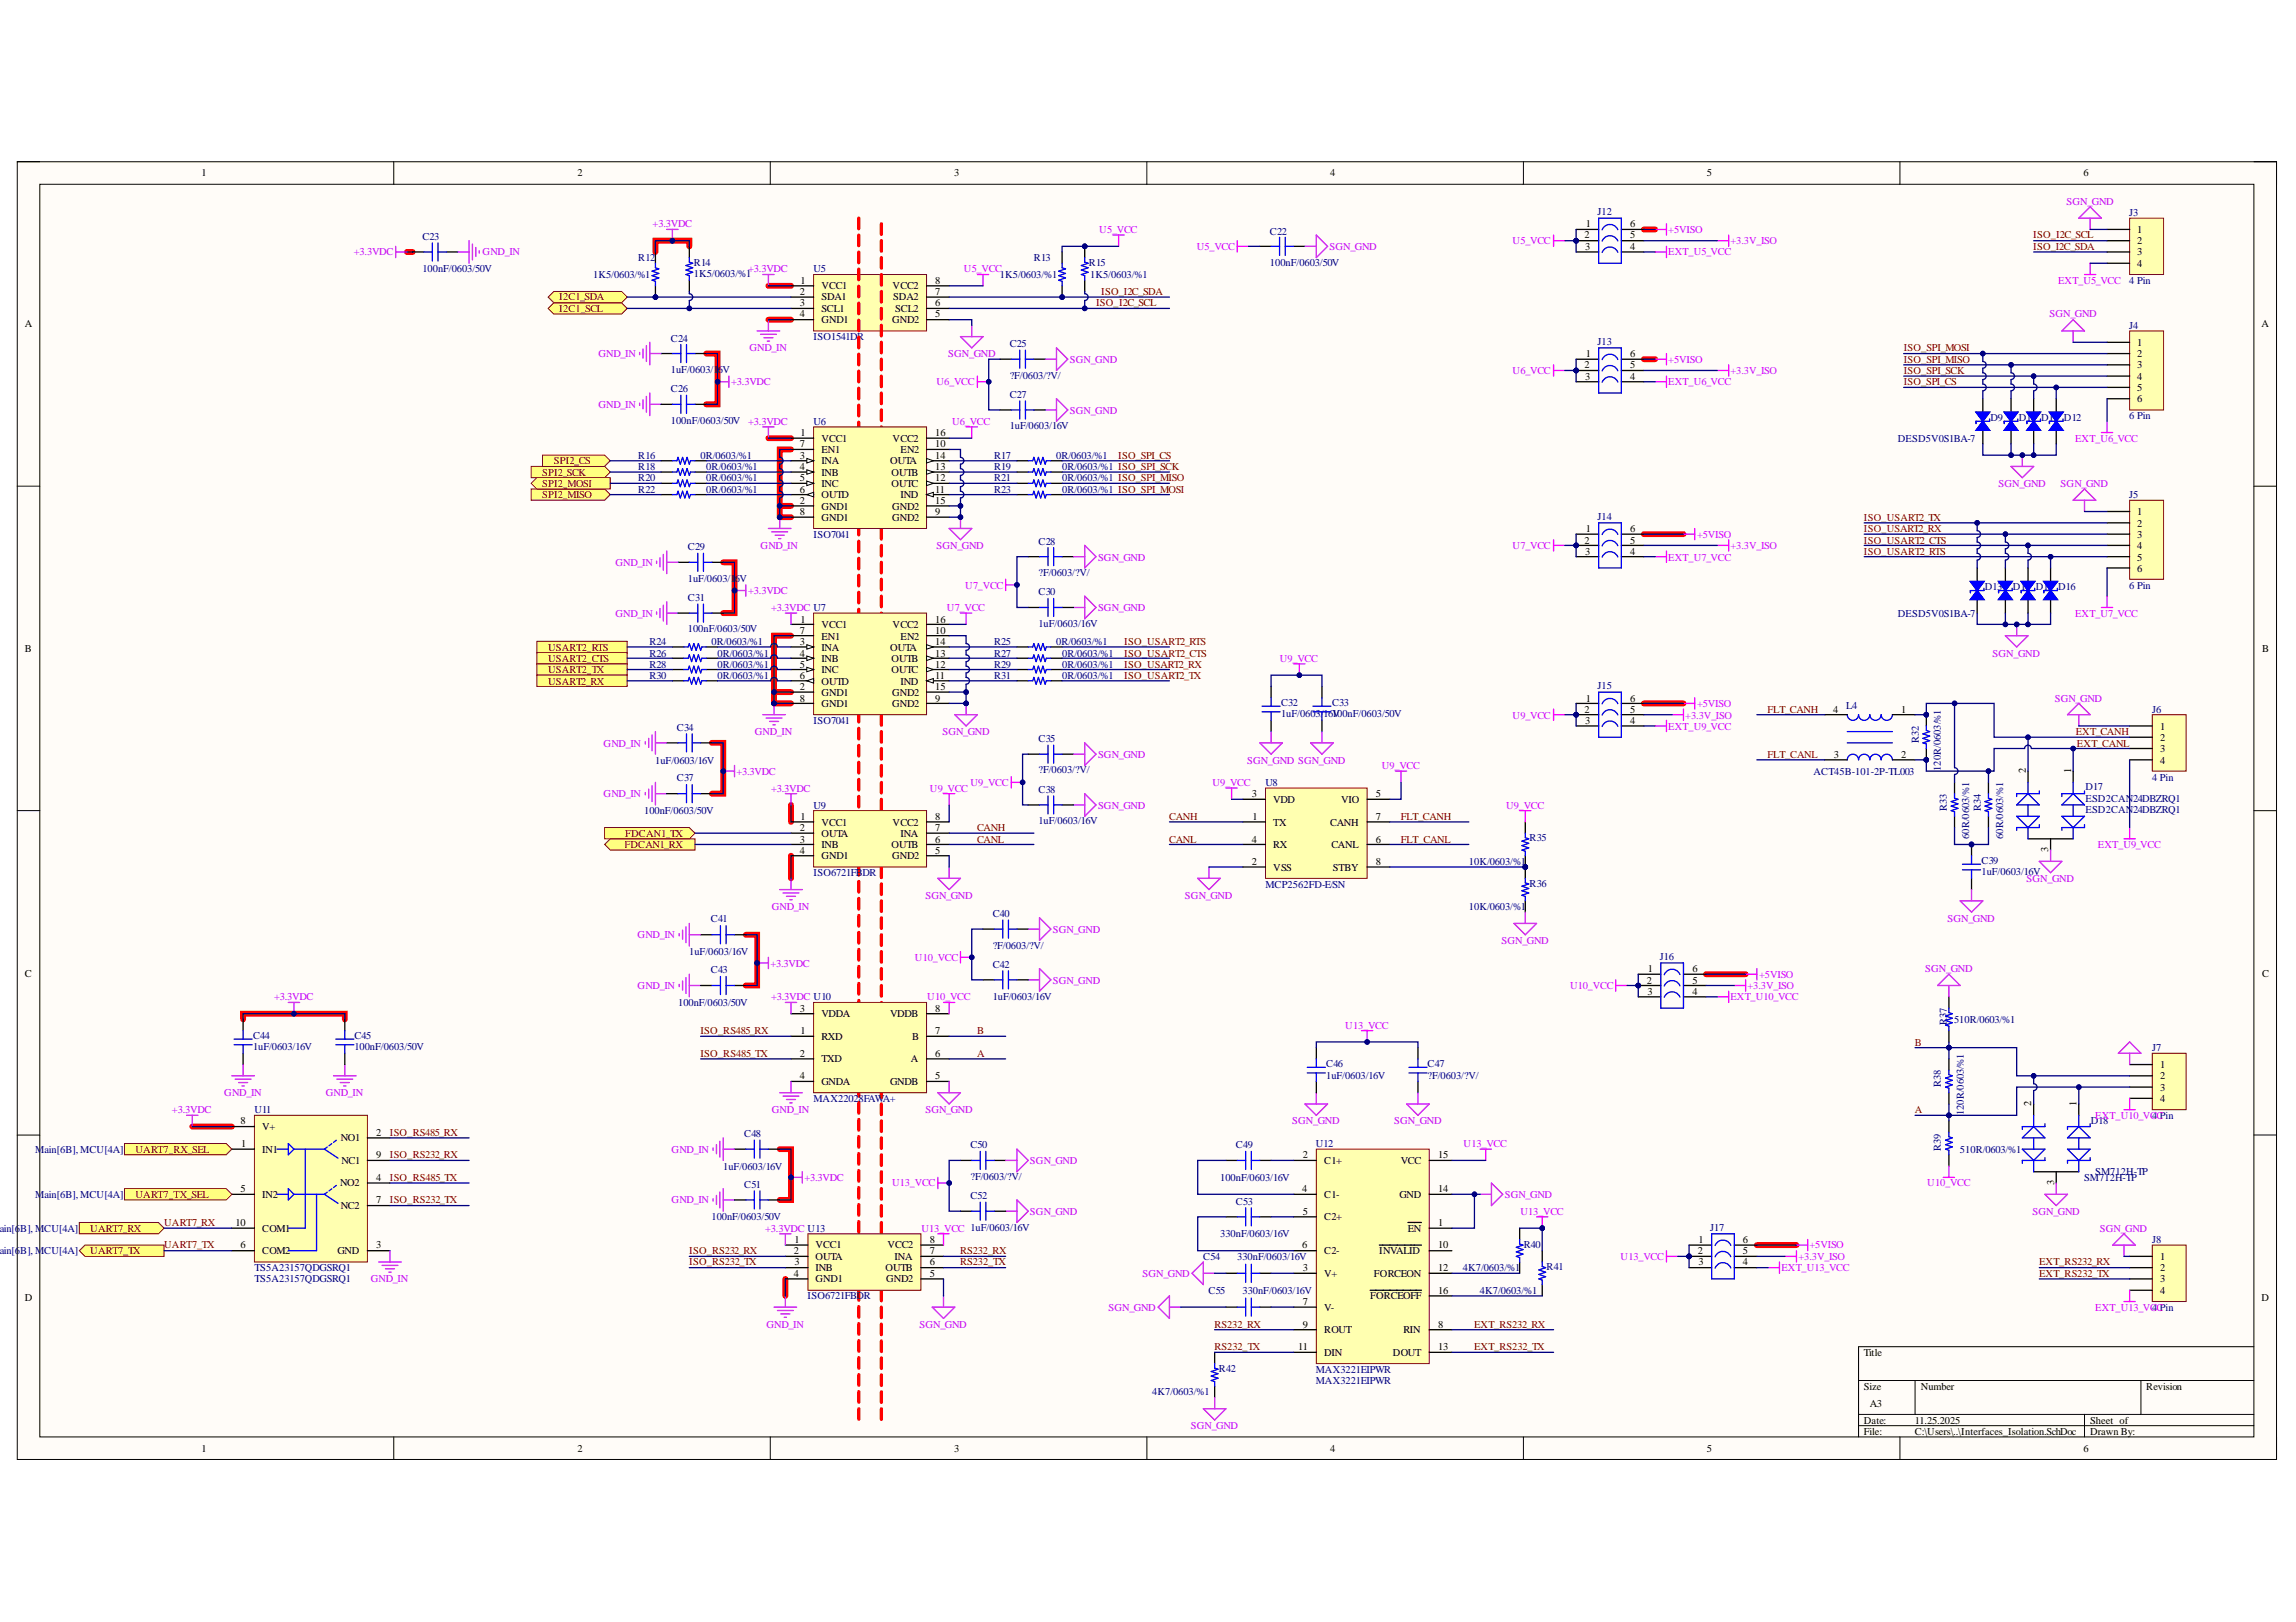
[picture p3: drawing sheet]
<svg xmlns="http://www.w3.org/2000/svg" width="297mm" height="210mm" viewBox="0 0 297 210" stroke-linecap="round" stroke-linejoin="round" font-family="sans-serif">
<defs><g id="words">
<g font-size="1.4">
<text x="26.1" y="22.8">1</text>
<text x="74.7" y="22.8">2</text>
<text x="123.4" y="22.8">3</text>
<text x="172.1" y="22.8">4</text>
<text x="220.8" y="22.8">5</text>
<text x="269.6" y="22.8">6</text>
<text x="205.2" y="29.4">1</text>
<text x="210.9" y="29.4">6</text>
<text x="205" y="30.9">2</text>
<text x="205.1" y="32.4">3</text>
<text x="210.9" y="32.4">4</text>
<text x="210.9" y="30.9">5</text>
<text x="276.5" y="30.2">1</text>
<text x="276.5" y="31.6">2</text>
<text x="276.5" y="33.1">3</text>
<text x="276.5" y="34.6">4</text>
<text x="103.5" y="38.2">2</text>
<text x="103.5" y="39.6">3</text>
<text x="103.5" y="41.1">4</text>
<text x="103.6" y="36.8">1</text>
<text x="106.3" y="37.4">VCC1</text>
<text x="106.3" y="38.9">SDA1</text>
<text x="106.3" y="40.4">SCL1</text>
<text x="106.3" y="41.8">GND1</text>
<text x="115.4" y="41.8">GND2</text>
<text x="115.5" y="37.4">VCC2</text>
<text x="115.6" y="38.9">SDA2</text>
<text x="115.8" y="40.4">SCL2</text>
<text x="121" y="41.1">5</text>
<text x="121" y="39.6">6</text>
<text x="121" y="38.2">7</text>
<text x="121" y="36.8">8</text>
<text x="3.2" y="42.4">A</text>
<text x="205" y="47.7">2</text>
<text x="205.2" y="46.2">1</text>
<text x="210.9" y="47.7">5</text>
<text x="210.9" y="46.2">6</text>
<text x="276.5" y="44.8">1</text>
<text x="276.5" y="46.2">2</text>
<text x="276.5" y="47.7">3</text>
<text x="292.6" y="42.4">A</text>
<text x="205.1" y="49.1">3</text>
<text x="210.9" y="49.1">4</text>
<text x="276.5" y="49.1">4</text>
<text x="276.5" y="50.6">5</text>
<text x="276.5" y="52.1">6</text>
<text x="103.5" y="59.3">3</text>
<text x="103.5" y="57.9">7</text>
<text x="103.6" y="56.5">1</text>
<text x="106.3" y="57.1">VCC1</text>
<text x="106.3" y="58.7">EN1</text>
<text x="115.5" y="57.1">VCC2</text>
<text x="116.5" y="58.7">EN2</text>
<text x="121" y="57.9">10</text>
<text x="121" y="59.3">14</text>
<text x="121" y="56.5">16</text>
<text x="103.5" y="65.2">2</text>
<text x="103.5" y="60.9">4</text>
<text x="103.5" y="62.3">5</text>
<text x="103.5" y="63.7">6</text>
<text x="106.3" y="65.9">GND1</text>
<text x="106.3" y="60.1">INA</text>
<text x="106.3" y="61.5">INB</text>
<text x="106.3" y="63">INC</text>
<text x="106.3" y="64.5">OUTD</text>
<text x="115.1" y="60.1">OUTA</text>
<text x="115.3" y="63">OUTC</text>
<text x="115.3" y="61.5">OUTB</text>
<text x="115.4" y="65.9">GND2</text>
<text x="116.5" y="64.5">IND</text>
<text x="121" y="63.7">11</text>
<text x="121" y="62.3">12</text>
<text x="121" y="60.9">13</text>
<text x="121" y="65.2">15</text>
<text x="103.5" y="66.7">8</text>
<text x="106.3" y="67.4">GND1</text>
<text x="115.4" y="67.4">GND2</text>
<text x="121" y="66.7">9</text>
<text x="205" y="70.3">2</text>
<text x="205.1" y="71.8">3</text>
<text x="205.2" y="68.9">1</text>
<text x="210.9" y="71.8">4</text>
<text x="210.9" y="70.3">5</text>
<text x="210.9" y="68.9">6</text>
<text x="276.5" y="66.7">1</text>
<text x="276.5" y="68.1">2</text>
<text x="276.5" y="69.6">3</text>
<text x="276.5" y="71">4</text>
<text x="276.5" y="72.5">5</text>
<text x="276.5" y="74">6</text>
<text x="103.5" y="83.4">3</text>
<text x="103.5" y="82">7</text>
<text x="103.6" y="80.6">1</text>
<text x="106.3" y="81.2">VCC1</text>
<text x="106.3" y="82.8">EN1</text>
<text x="115.5" y="81.2">VCC2</text>
<text x="116.5" y="82.8">EN2</text>
<text x="121" y="82">10</text>
<text x="121" y="83.4">14</text>
<text x="121" y="80.6">16</text>
<text x="3.2" y="84.4">B</text>
<text x="103.5" y="89.3">2</text>
<text x="103.5" y="85">4</text>
<text x="103.5" y="86.4">5</text>
<text x="103.5" y="87.8">6</text>
<text x="106.3" y="84.2">INA</text>
<text x="106.3" y="85.6">INB</text>
<text x="106.3" y="87.1">INC</text>
<text x="106.3" y="88.6">OUTD</text>
<text x="115.1" y="84.2">OUTA</text>
<text x="115.3" y="87.1">OUTC</text>
<text x="115.3" y="85.6">OUTB</text>
<text x="116.5" y="88.6">IND</text>
<text x="121" y="87.8">11</text>
<text x="121" y="86.4">12</text>
<text x="121" y="85">13</text>
<text x="121" y="89.3">15</text>
<text x="292.6" y="84.4">B</text>
<text x="103.5" y="90.8">8</text>
<text x="106.3" y="90">GND1</text>
<text x="106.3" y="91.5">GND1</text>
<text x="115.4" y="91.5">GND2</text>
<text x="115.4" y="90">GND2</text>
<text x="121" y="90.8">9</text>
<text x="205" y="92.2">2</text>
<text x="205.1" y="93.7">3</text>
<text x="205.2" y="90.8">1</text>
<text x="210.9" y="93.7">4</text>
<text x="210.9" y="92.2">5</text>
<text x="210.9" y="90.8">6</text>
<text x="237.1" y="92.2">4</text>
<text x="245.9" y="92.2">1</text>
<text x="279.4" y="94.4">1</text>
<text x="279.4" y="95.9">2</text>
<text x="237.2" y="98.1">3</text>
<text x="245.9" y="98.1">2</text>
<text x="262.1" y="100.1" transform="rotate(-90 262.1 100.1)">2</text>
<text x="267.9" y="100.1" transform="rotate(-90 267.9 100.1)">1</text>
<text x="279.4" y="97.3">3</text>
<text x="279.4" y="98.8">4</text>
<text x="103.5" y="107.5">2</text>
<text x="103.6" y="106.1">1</text>
<text x="106.3" y="106.9">VCC1</text>
<text x="115.5" y="106.9">VCC2</text>
<text x="121" y="107.5">7</text>
<text x="121" y="106.1">8</text>
<text x="161.9" y="103.1">3</text>
<text x="162" y="106.1">1</text>
<text x="164.7" y="106.9">TX</text>
<text x="164.7" y="103.9">VDD</text>
<text x="172.1" y="106.9">CANH</text>
<text x="173.5" y="103.9">VIO</text>
<text x="178" y="103.1">5</text>
<text x="178" y="106.1">7</text>
<text x="103.5" y="109.1">3</text>
<text x="103.5" y="110.5">4</text>
<text x="106.3" y="108.3">OUTA</text>
<text x="106.3" y="109.7">INB</text>
<text x="106.3" y="111.2">GND1</text>
<text x="115.3" y="109.7">OUTB</text>
<text x="115.4" y="111.2">GND2</text>
<text x="116.5" y="108.3">INA</text>
<text x="121" y="110.5">5</text>
<text x="121" y="109.1">6</text>
<text x="161.9" y="111.9">2</text>
<text x="161.9" y="109.1">4</text>
<text x="164.7" y="112.7">VSS</text>
<text x="164.7" y="109.7">RX</text>
<text x="172.3" y="109.7">CANL</text>
<text x="172.4" y="112.7">STBY</text>
<text x="178" y="109.1">6</text>
<text x="178" y="111.9">8</text>
<text x="265" y="110.2" transform="rotate(-90 265 110.2)">3</text>
<text x="213.2" y="125.8">1</text>
<text x="219" y="125.8">6</text>
<text x="3.2" y="126.4">C</text>
<text x="103.5" y="131">3</text>
<text x="106.3" y="131.6">VDDA</text>
<text x="115.1" y="131.6">VDDB</text>
<text x="121" y="131">8</text>
<text x="213" y="127.3">2</text>
<text x="213.1" y="128.8">3</text>
<text x="219" y="128.8">4</text>
<text x="219" y="127.3">5</text>
<text x="292.6" y="126.4">C</text>
<text x="103.5" y="136.8">2</text>
<text x="103.6" y="133.8">1</text>
<text x="106.3" y="134.6">RXD</text>
<text x="106.3" y="137.5">TXD</text>
<text x="117.9" y="137.5">A</text>
<text x="118" y="134.6">B</text>
<text x="121" y="136.8">6</text>
<text x="121" y="133.8">7</text>
<text x="103.5" y="139.7">4</text>
<text x="106.3" y="140.4">GNDA</text>
<text x="115.1" y="140.4">GNDB</text>
<text x="121" y="139.7">5</text>
<text x="262.8" y="143.1" transform="rotate(-90 262.8 143.1)">2</text>
<text x="268.6" y="143.1" transform="rotate(-90 268.6 143.1)">1</text>
<text x="279.4" y="138.2">1</text>
<text x="279.4" y="139.7">2</text>
<text x="279.4" y="141.2">3</text>
<text x="279.4" y="142.6">4</text>
<text x="31.1" y="145.5">8</text>
<text x="31.2" y="148.5">1</text>
<text x="33.9" y="149.2">IN1</text>
<text x="33.9" y="146.3">V+</text>
<text x="44.1" y="147.7">NO1</text>
<text x="48.6" y="147">2</text>
<text x="48.6" y="149.9">9</text>
<text x="168.5" y="149.9">2</text>
<text x="186" y="149.9">15</text>
<text x="31.1" y="154.3">5</text>
<text x="33.9" y="155.1">IN2</text>
<text x="44" y="153.5">NO2</text>
<text x="44.2" y="150.7">NC1</text>
<text x="48.6" y="152.9">4</text>
<text x="48.6" y="155.7">7</text>
<text x="168.4" y="154.3">4</text>
<text x="171.3" y="150.7">C1+</text>
<text x="171.3" y="155.1">C1-</text>
<text x="181.1" y="155.1">GND</text>
<text x="181.2" y="150.7">VCC</text>
<text x="186" y="154.3">14</text>
<text x="265.7" y="153.4" transform="rotate(-90 265.7 153.4)">3</text>
<text x="30.5" y="158.7">10</text>
<text x="31.1" y="161.6">6</text>
<text x="33.9" y="159.4">COM1</text>
<text x="44.1" y="156.5">NC2</text>
<text x="48.6" y="161.6">3</text>
<text x="102.8" y="160.9">1</text>
<text x="105.5" y="161.6">VCC1</text>
<text x="114.8" y="161.6">VCC2</text>
<text x="120.3" y="160.9">8</text>
<text x="168.4" y="161.6">6</text>
<text x="168.5" y="157.3">5</text>
<text x="171.3" y="157.9">C2+</text>
<text x="182.2" y="159.4">EN</text>
<text x="186" y="158.7">1</text>
<text x="186" y="161.6">10</text>
<text x="219.7" y="160.9">1</text>
<text x="225.5" y="160.9">6</text>
<text x="33.9" y="162.3">COM2</text>
<text x="43.7" y="162.3">GND</text>
<text x="102.7" y="162.3">2</text>
<text x="102.7" y="165.3">4</text>
<text x="102.8" y="163.8">3</text>
<text x="105.5" y="163.1">OUTA</text>
<text x="105.5" y="164.5">INB</text>
<text x="105.5" y="166">GND1</text>
<text x="114.6" y="164.5">OUTB</text>
<text x="114.6" y="166">GND2</text>
<text x="115.7" y="163.1">INA</text>
<text x="120.3" y="165.3">5</text>
<text x="120.3" y="163.8">6</text>
<text x="120.3" y="162.3">7</text>
<text x="168.5" y="164.5">3</text>
<text x="171.3" y="165.3">V+</text>
<text x="171.3" y="162.3">C2-</text>
<text x="177.8" y="165.3">FORCEON</text>
<text x="178.4" y="162.3">INVALID</text>
<text x="186" y="164.5">12</text>
<text x="186" y="167.5">16</text>
<text x="219.6" y="162.3">2</text>
<text x="219.7" y="163.8">3</text>
<text x="225.5" y="163.8">4</text>
<text x="225.5" y="162.3">5</text>
<text x="279.4" y="163.1">1</text>
<text x="279.4" y="164.5">2</text>
<text x="279.4" y="166">3</text>
<text x="279.4" y="167.5">4</text>
<text x="3.2" y="168.3">D</text>
<text x="168.5" y="168.9">7</text>
<text x="168.5" y="171.8">9</text>
<text x="171.3" y="169.6">V-</text>
<text x="171.3" y="172.6">ROUT</text>
<text x="177.2" y="168.2">FORCEOFF</text>
<text x="181.6" y="172.6">RIN</text>
<text x="186" y="171.8">8</text>
<text x="292.6" y="168.3">D</text>
<text x="167.9" y="174.8">11</text>
<text x="171.3" y="175.5">DIN</text>
<text x="180.2" y="175.5">DOUT</text>
<text x="186" y="174.8">13</text>
<text x="241.1" y="175.5">Title</text>
<text x="241.1" y="179.8">Size</text>
<text x="248.5" y="179.8">Number</text>
<text x="277.7" y="179.8">Revision</text>
<text x="241.1" y="184.2">Date:</text>
<text x="241.1" y="185.7">File:</text>
<text x="241.9" y="182">A3</text>
<text x="247.7" y="184.2">11.25.2025</text>
<text x="247.7" y="185.7">C:\Users\..\Interfaces_Isolation.SchDoc</text>
<text x="270.4" y="184.2">Sheet of</text>
<text x="270.4" y="185.7">Drawn By:</text>
<text x="26.1" y="187.9">1</text>
<text x="74.7" y="187.9">2</text>
<text x="123.4" y="187.9">3</text>
<text x="172.1" y="187.9">4</text>
<text x="220.8" y="187.9">5</text>
<text x="269.6" y="187.9">6</text>
</g>
<g font-size="1.4" fill="#90f">
<text x="84.4" y="29.4">+3.3VDC</text>
<text x="267.4" y="26.5">SGN_GND</text>
<text x="45.8" y="33.1">+3.3VDC</text>
<text x="62.4" y="33.1">GND_IN</text>
<text x="96.8" y="35.3">+3.3VDC</text>
<text x="172" y="32.4">SGN_GND</text>
<text x="265.2" y="41.1">SGN_GND</text>
<text x="77.4" y="46.2">GND_IN</text>
<text x="97" y="45.5">GND_IN</text>
<text x="122.7" y="46.2">SGN_GND</text>
<text x="138.4" y="46.9">SGN_GND</text>
<text x="77.4" y="52.8">GND_IN</text>
<text x="94.6" y="49.9">+3.3VDC</text>
<text x="138.4" y="53.5">SGN_GND</text>
<text x="96.8" y="55">+3.3VDC</text>
<text x="258.6" y="63">SGN_GND</text>
<text x="266.6" y="63">SGN_GND</text>
<text x="98.4" y="71">GND_IN</text>
<text x="121.2" y="71">SGN_GND</text>
<text x="79.6" y="73.2">GND_IN</text>
<text x="96.8" y="76.9">+3.3VDC</text>
<text x="142.1" y="72.5">SGN_GND</text>
<text x="79.6" y="79.8">GND_IN</text>
<text x="99.7" y="79">+3.3VDC U7</text>
<text x="142.1" y="79">SGN_GND</text>
<text x="257.8" y="85">SGN_GND</text>
<text x="97.6" y="95.1">GND_IN</text>
<text x="121.9" y="95.1">SGN_GND</text>
<text x="265.8" y="90.8">SGN_GND</text>
<text x="78.1" y="96.6">GND_IN</text>
<text x="95.3" y="100.3">+3.3VDC</text>
<text x="142.1" y="98.1">SGN_GND</text>
<text x="161.3" y="98.8">SGN_GND SGN_GND</text>
<text x="78.1" y="103.1">GND_IN</text>
<text x="99.7" y="102.5">+3.3VDC</text>
<text x="142.1" y="104.7">SGN_GND</text>
<text x="99.8" y="117.8">GND_IN</text>
<text x="119.7" y="116.3">SGN_GND</text>
<text x="153.3" y="116.3">SGN_GND</text>
<text x="252" y="119.3">SGN_GND</text>
<text x="262.2" y="114.1">SGN_GND</text>
<text x="82.5" y="121.4">GND_IN</text>
<text x="99.7" y="125.1">+3.3VDC</text>
<text x="136.2" y="120.7">SGN_GND</text>
<text x="194.3" y="122.2">SGN_GND</text>
<text x="249.1" y="125.8">SGN_GND</text>
<text x="35.4" y="129.4">+3.3VDC</text>
<text x="82.5" y="128">GND_IN</text>
<text x="99.7" y="129.4">+3.3VDC U10</text>
<text x="136.2" y="127.3">SGN_GND</text>
<text x="29" y="141.9">GND_IN</text>
<text x="42.1" y="141.9">GND_IN</text>
<text x="22.3" y="144.1">+3.3VDC</text>
<text x="86.9" y="149.2">GND_IN</text>
<text x="99.8" y="144.1">GND_IN</text>
<text x="119.7" y="144.1">SGN_GND</text>
<text x="167.2" y="145.5">SGN_GND</text>
<text x="180.4" y="145.5">SGN_GND</text>
<text x="86.9" y="155.7">GND_IN</text>
<text x="104.1" y="152.9">+3.3VDC</text>
<text x="133.3" y="150.7">SGN_GND</text>
<text x="194.7" y="155.1">SGN_GND</text>
<text x="99" y="159.4">+3.3VDC U13</text>
<text x="133.3" y="157.3">SGN_GND</text>
<text x="263" y="157.3">SGN_GND</text>
<text x="271.7" y="159.4">SGN_GND</text>
<text x="48" y="166">GND_IN</text>
<text x="147.8" y="165.3">SGN_GND</text>
<text x="99.2" y="171.8">GND_IN</text>
<text x="119" y="171.8">SGN_GND</text>
<text x="143.4" y="169.6">SGN_GND</text>
<text x="154.1" y="185">SGN_GND</text>
</g>
<g font-size="1.4" fill="#000080">
<text x="206.7" y="27.8">J12</text>
<text x="275.5" y="28">J3</text>
<text x="54.7" y="31">C23</text>
<text x="54.7" y="35.2">100nF/0603/50V</text>
<text x="82.6" y="33.8">R12</text>
<text x="89.8" y="34.4">R14</text>
<text x="89.8" y="35.8">1K5/0603/%1</text>
<text x="105.2" y="35.3">U5</text>
<text x="133.8" y="33.8">R13</text>
<text x="140.9" y="34.4">R15</text>
<text x="164.3" y="30.3">C22</text>
<text x="164.3" y="34.4">100nF/0603/50V</text>
<text x="76.7" y="36">1K5/0603/%1</text>
<text x="129.4" y="36">1K5/0603/%1</text>
<text x="141" y="36">1K5/0603/%1</text>
<text x="275.5" y="36.8">4 Pin</text>
<text x="86.8" y="44.2">C24</text>
<text x="105.2" y="44">ISO1541DR</text>
<text x="130.6" y="44.9">C25</text>
<text x="206.7" y="44.6">J13</text>
<text x="275.5" y="42.6">J4</text>
<text x="86.8" y="48.3">1uF/0603/1</text>
<text x="86.8" y="50.7">C26</text>
<text x="92.9" y="48.3">6V</text>
<text x="130.6" y="49">?F/0603/?V/</text>
<text x="130.6" y="51.5">C27</text>
<text x="82.6" y="59.3">R16</text>
<text x="86.8" y="54.9">100nF/0603/50V</text>
<text x="90.6" y="59.3">0R/0603/%1</text>
<text x="105.2" y="55">U6</text>
<text x="128.6" y="59.3">R17</text>
<text x="130.6" y="55.5">1uF/0603/16V</text>
<text x="136.6" y="59.3">0R/0603/%1</text>
<text x="245.5" y="57.1">DESD5V0S1BA-7</text>
<text x="257.5" y="54.4">D9</text>
<text x="261.2" y="54.4">D10 D11 D12</text>
<text x="275.5" y="54.3">6 Pin</text>
<text x="82.6" y="60.9">R18</text>
<text x="82.6" y="62.3">R20</text>
<text x="82.6" y="63.7">R22</text>
<text x="91.4" y="60.9">0R/0603/%1</text>
<text x="91.4" y="62.3">0R/0603/%1</text>
<text x="91.4" y="63.7">0R/0603/%1</text>
<text x="128.6" y="60.9">R19</text>
<text x="128.6" y="62.3">R21</text>
<text x="128.6" y="63.7">R23</text>
<text x="137.4" y="60.9">0R/0603/%1 ISO_SPI_SCK</text>
<text x="137.4" y="62.3">0R/0603/%1 ISO_SPI_MISO</text>
<text x="137.4" y="63.7">0R/0603/%1 ISO_SPI_MOSI</text>
<text x="275.5" y="64.5">J5</text>
<text x="89" y="71.2">C29</text>
<text x="105.2" y="69.6">ISO7041</text>
<text x="134.4" y="70.5">C28</text>
<text x="206.7" y="67.3">J14</text>
<text x="89" y="75.3">1uF/0603/1</text>
<text x="89" y="77.8">C31</text>
<text x="95.1" y="75.3">6V</text>
<text x="134.4" y="74.6">?F/0603/?V/</text>
<text x="134.4" y="77">C30</text>
<text x="256.8" y="76.3">D13</text>
<text x="260.4" y="76.3">D14 D15 D16</text>
<text x="275.5" y="76.2">6 Pin</text>
<text x="84" y="83.4">R24</text>
<text x="89" y="81.8">100nF/0603/50V</text>
<text x="92.1" y="83.4">0R/0603/%1</text>
<text x="128.6" y="83.4">R25</text>
<text x="134.4" y="81.2">1uF/0603/16V</text>
<text x="136.6" y="83.4">0R/0603/%1</text>
<text x="245.5" y="79.8">DESD5V0S1BA-7</text>
<text x="84" y="85">R26</text>
<text x="84" y="86.4">R28</text>
<text x="84" y="87.8">R30</text>
<text x="92.8" y="85">0R/0603/%1</text>
<text x="92.8" y="86.4">0R/0603/%1</text>
<text x="92.8" y="87.8">0R/0603/%1</text>
<text x="128.6" y="85">R27</text>
<text x="128.6" y="86.4">R29</text>
<text x="128.6" y="87.8">R31</text>
<text x="137.4" y="85">0R/0603/%1</text>
<text x="137.4" y="86.4">0R/0603/%1</text>
<text x="137.4" y="87.8">0R/0603/%1</text>
<text x="206.7" y="89.2">J15</text>
<text x="87.6" y="94.6">C34</text>
<text x="105.2" y="93.7">ISO7041</text>
<text x="165.7" y="91.4">C32</text>
<text x="165.7" y="92.8">1uF/0603/16100nF/0603/50V</text>
<text x="172.3" y="91.4">C33</text>
<text x="172.4" y="92.8">V</text>
<text x="238.8" y="91.8">L4</text>
<text x="278.4" y="92.2">J6</text>
<text x="84.8" y="98.8">1uF/0603/16V</text>
<text x="87.6" y="101.1">C37</text>
<text x="134.4" y="96">C35</text>
<text x="134.4" y="100.1">?F/0603/?V/</text>
<text x="163.7" y="101.7">U8</text>
<text x="234.6" y="100.3">ACT45B-101-2P-TL003</text>
<text x="248.2" y="96.1" transform="rotate(-90 248.2 96.1)">R32</text>
<text x="251.1" y="99.8" transform="rotate(-90 251.1 99.8)">120R/0603/%1</text>
<text x="278.4" y="101">4 Pin</text>
<text x="83.3" y="105.3">100nF/0603/50V</text>
<text x="105.2" y="104.7">U9</text>
<text x="134.4" y="102.6">C38</text>
<text x="134.4" y="106.7">1uF/0603/16V</text>
<text x="251.9" y="104.9" transform="rotate(-90 251.9 104.9)">R33</text>
<text x="256.3" y="104.9" transform="rotate(-90 256.3 104.9)">R34</text>
<text x="269.8" y="105.3">ESD2CAN24DBZRQ1</text>
<text x="269.8" y="102.3">D17</text>
<text x="269.8" y="103.7">ESD2CAN24DBZRQ1</text>
<text x="105.2" y="113.4">ISO6721FBDR</text>
<text x="190" y="111.9">10K/0603/%1</text>
<text x="197.9" y="108.9">R35</text>
<text x="254.7" y="108.6" transform="rotate(-90 254.7 108.6)">60R/0603/%1</text>
<text x="256.4" y="111.8">C39</text>
<text x="256.4" y="113.3">1uF/0603/16V</text>
<text x="259.1" y="108.6" transform="rotate(-90 259.1 108.6)">60R/0603/%1</text>
<text x="92" y="119.4">C41</text>
<text x="128.4" y="118.7">C40</text>
<text x="163.7" y="114.9">MCP2562FD-E/SN</text>
<text x="190" y="117.8">10K/0603/%1</text>
<text x="197.9" y="114.7">R36</text>
<text x="89.2" y="123.6">1uF/0603/16V</text>
<text x="92" y="126">C43</text>
<text x="128.4" y="122.8">?F/0603/?V/</text>
<text x="128.4" y="125.2">C42</text>
<text x="214.7" y="124.2">J16</text>
<text x="87.7" y="130.2">100nF/0603/50V</text>
<text x="128.4" y="129.4">1uF/0603/16V</text>
<text x="32.7" y="134.4">C44</text>
<text x="32.7" y="135.9">1uF/0603/16V</text>
<text x="45.9" y="134.4">C45</text>
<text x="45.9" y="135.9">100nF/0603/50V</text>
<text x="251.9" y="132.6" transform="rotate(-90 251.9 132.6)">R37</text>
<text x="252.8" y="132.4">510R/0603/%1</text>
<text x="278.4" y="136">J7</text>
<text x="105.2" y="142.6">MAX22028FAWA+</text>
<text x="171.6" y="138.1">C46</text>
<text x="171.6" y="139.6">1uF/0603/16V</text>
<text x="184.7" y="138.1">C47</text>
<text x="184.7" y="139.6">?F/0603/?V/</text>
<text x="251.1" y="140.7" transform="rotate(-90 251.1 140.7)">R38</text>
<text x="4.6" y="149.2">Main[6B], MCU[4A]</text>
<text x="32.9" y="144.1">U11</text>
<text x="96.3" y="147.1">C48</text>
<text x="125.6" y="148.6">C50</text>
<text x="159.9" y="148.6">C49</text>
<text x="170.2" y="148.5">U12</text>
<text x="251.1" y="149" transform="rotate(-90 251.1 149)">R39</text>
<text x="253.6" y="149.2">510R/0603/%1</text>
<text x="254.1" y="144.3" transform="rotate(-90 254.1 144.3)">120R/0603/%1</text>
<text x="270.5" y="145.4">D18</text>
<text x="278.4" y="144.8">4 Pin</text>
<text x="4.6" y="155.1">Main[6B], MCU[4A]</text>
<text x="93.6" y="151.4">1uF/0603/16V</text>
<text x="96.3" y="153.7">C51</text>
<text x="125.6" y="152.7">?F/0603/?V/</text>
<text x="125.6" y="155.1">C52</text>
<text x="157.9" y="152.9">100nF/0603/16V</text>
<text x="159.9" y="155.9">C53</text>
<text x="269.6" y="152.9">SM712H-TP</text>
<text x="271.1" y="152.1">SM712H-TP</text>
<text x="-.1" y="159.4">ain[6B], MCU[4A]</text>
<text x="92.1" y="157.9">100nF/0603/50V</text>
<text x="157.9" y="160.1">330nF/0603/16V</text>
<text x="197.1" y="161.5">R40</text>
<text x="221.2" y="159.3">J17</text>
<text x="278.4" y="160.9">J8</text>
<text x="-.1" y="162.3">ain[6B], MCU[4A]</text>
<text x="32.9" y="166">TS5A23157QDGSRQ1</text>
<text x="32.9" y="164.5">TS5A23157QDGSRQ1</text>
<text x="155.7" y="163.1">C54</text>
<text x="156.3" y="167.5">C55</text>
<text x="160.1" y="163.1">330nF/0603/16V</text>
<text x="160.7" y="167.5">330nF/0603/16V</text>
<text x="189.3" y="164.5">4K7/0603/%1</text>
<text x="191.5" y="167.5">4K7/0603/%1</text>
<text x="200.1" y="164.4">R41</text>
<text x="104.5" y="168.2">ISO6721FBDR</text>
<text x="278.4" y="169.6">4 Pin</text>
<text x="157.7" y="177.5">R42</text>
<text x="170.2" y="179.1">MAX3221EIPWR</text>
<text x="170.2" y="177.6">MAX3221EIPWR</text>
<text x="149.1" y="180.6">4K7/0603/%1</text>
</g>
<g font-size="1.4" fill="#f0f">
<text x="124.7" y="35.3">U5_VCC</text>
<text x="142.2" y="30.2">U5_VCC</text>
<text x="154.8" y="32.4">U5_VCC</text>
<text x="195.7" y="31.6">U5_VCC</text>
<text x="215.8" y="33.1">EXT_U5_VCC</text>
<text x="215.8" y="30.2">+5VISO</text>
<text x="223.9" y="31.6">+3.3V_ISO</text>
<text x="266.3" y="36.8">EXT_U5_VCC</text>
<text x="215.8" y="46.9">+5VISO</text>
<text x="121.2" y="49.9">U6_VCC</text>
<text x="195.7" y="48.4">U6_VCC</text>
<text x="215.8" y="49.9">EXT_U6_VCC</text>
<text x="223.9" y="48.4">+3.3V_ISO</text>
<text x="123.2" y="55">U6_VCC</text>
<text x="268.5" y="57.1">EXT_U6_VCC</text>
<text x="195.7" y="71">U7_VCC</text>
<text x="219.5" y="69.6">+5VISO</text>
<text x="223.9" y="71">+3.3V_ISO</text>
<text x="124.9" y="76.2">U7_VCC</text>
<text x="215.8" y="72.5">EXT_U7_VCC</text>
<text x="122.5" y="79">U7_VCC</text>
<text x="268.5" y="79.8">EXT_U7_VCC</text>
<text x="165.6" y="85.6">U9_VCC</text>
<text x="195.7" y="93">U9_VCC</text>
<text x="215.8" y="94.4">EXT_U9_VCC</text>
<text x="218" y="93">+3.3V_ISO</text>
<text x="219.5" y="91.5">+5VISO</text>
<text x="125.6" y="101.7">U9_VCC</text>
<text x="156.9" y="101.7">U9_VCC</text>
<text x="178.8" y="99.5">U9_VCC</text>
<text x="120.3" y="102.5">U9_VCC</text>
<text x="194.8" y="104.7">U9_VCC</text>
<text x="271.4" y="109.7">EXT_U9_VCC</text>
<text x="118.4" y="124.4">U10_VCC</text>
<text x="120" y="129.4">U10_VCC</text>
<text x="203.1" y="128">U10_VCC</text>
<text x="223.9" y="129.4">EXT_U10_VCC</text>
<text x="226.1" y="128">+3.3V_ISO</text>
<text x="227.6" y="126.6">+5VISO</text>
<text x="174" y="133.2">U13_VCC</text>
<text x="189.3" y="148.5">U13_VCC</text>
<text x="271.1" y="144.8">EXT_U10_VCC</text>
<text x="115.4" y="153.5">U13_VCC</text>
<text x="249.3" y="153.5">U10_VCC</text>
<text x="119.2" y="159.4">U13_VCC 1uF/0603/16V</text>
<text x="196.7" y="157.3">U13_VCC</text>
<text x="234.1" y="161.6">+5VISO</text>
<text x="209.7" y="163.1">U13_VCC</text>
<text x="230.5" y="164.5">EXT_U13_VCC</text>
<text x="232.7" y="163.1">+3.3V_ISO</text>
<text x="271.1" y="169.6">EXT_U13_VCC</text>
</g>
<g font-size="1.4" fill="#800000">
<text x="263" y="30.9">ISO_I2C_SCL</text>
<text x="263" y="32.4">ISO_I2C_SDA</text>
<text x="72.3" y="40.4">I2C1_SCL</text>
<text x="72.3" y="38.9">I2C1_SDA</text>
<text x="141.8" y="39.6">ISO_I2C_SCL</text>
<text x="142.5" y="38.2">ISO_I2C_SDA</text>
<text x="246.3" y="46.9">ISO_SPI_MISO</text>
<text x="246.3" y="45.5">ISO_SPI_MOSI</text>
<text x="246.3" y="49.9">ISO_SPI_CS</text>
<text x="246.3" y="48.4">ISO_SPI_SCK</text>
<text x="144.7" y="59.3">ISO_SPI_CS</text>
<text x="70.1" y="61.5">SPI2_SCK</text>
<text x="70.1" y="64.5">SPI2_MISO</text>
<text x="70.1" y="63">SPI2_MOSI</text>
<text x="71.7" y="60.1">SPI2_CS</text>
<text x="241.1" y="71.8">ISO_USART2_RTS</text>
<text x="241.1" y="70.3">ISO_USART2_CTS</text>
<text x="241.1" y="67.4">ISO_USART2_TX</text>
<text x="241.1" y="68.9">ISO_USART2_RX</text>
<text x="145.4" y="83.4">ISO_USART2_RTS</text>
<text x="70.9" y="85.6">USART2_CTS</text>
<text x="70.9" y="84.2">USART2_RTS</text>
<text x="70.9" y="87.1">USART2_TX</text>
<text x="70.9" y="88.6">USART2_RX</text>
<text x="145.4" y="85">ISO_USART2_CTS</text>
<text x="145.4" y="87.8">ISO_USART2_TX</text>
<text x="145.4" y="86.4">ISO_USART2_RX</text>
<text x="228.7" y="92.2">FLT_CANH</text>
<text x="268.5" y="95.1">EXT_CANH</text>
<text x="228.7" y="98.1">FLT_CANL</text>
<text x="268.7" y="96.6">EXT_CANL</text>
<text x="126.4" y="107.5">CANH</text>
<text x="151.3" y="106.1">CANH</text>
<text x="181.2" y="106.1">FLT_CANH</text>
<text x="80.8" y="109.7">FDCAN1_RX</text>
<text x="80.9" y="108.3">FDCAN1_TX</text>
<text x="126.4" y="109.1">CANL</text>
<text x="151.3" y="109.1">CANL</text>
<text x="181.2" y="109.1">FLT_CANL</text>
<text x="90.6" y="133.8">ISO_RS485_RX</text>
<text x="90.6" y="136.8">ISO_RS485_TX</text>
<text x="126.4" y="133.8">B</text>
<text x="126.4" y="136.8">A</text>
<text x="247.7" y="135.4">B</text>
<text x="17.5" y="149.2">UART7_RX_SEL</text>
<text x="50.4" y="149.9">ISO_RS232_RX</text>
<text x="50.4" y="147">ISO_RS485_RX</text>
<text x="247.7" y="144.1">A</text>
<text x="17.5" y="155.1">UART7_TX_SEL</text>
<text x="50.4" y="155.7">ISO_RS232_TX</text>
<text x="50.4" y="152.9">ISO_RS485_TX</text>
<text x="11.7" y="159.4">UART7_RX</text>
<text x="21.2" y="158.7">UART7_RX</text>
<text x="21.2" y="161.6">UART7_TX</text>
<text x="11.7" y="162.3">UART7_TX</text>
<text x="89.2" y="162.3">ISO_RS232_RX</text>
<text x="89.2" y="163.8">ISO_RS232_TX</text>
<text x="124.2" y="162.3">RS232_RX</text>
<text x="124.2" y="163.8">RS232_TX</text>
<text x="263.8" y="165.3">EXT_RS232_TX</text>
<text x="263.8" y="163.8">EXT_RS232_RX</text>
<text x="157.1" y="171.8">RS232_RX</text>
<text x="190.7" y="171.8">EXT_RS232_RX</text>
<text x="157.1" y="174.8">RS232_TX</text>
<text x="190.7" y="174.8">EXT_RS232_TX</text>
</g>
</g></defs>
<path d="M2.2 20.9h292.3v168h-292.3z" fill-rule="evenodd" fill="#fffcf8"/>
<path d="M2.2 20.9h292.3v168h-292.3z" fill="none" stroke="#000" stroke-width=".13"/>
<path d="M5.2 23.8h286.4v162.2h-286.4z" fill-rule="evenodd" fill="#fffcf8"/>
<g fill="none" stroke="#000" stroke-width=".13">
<path d="M2.2 20.9h3M5.2 23.8h286.4v162.2h-286.4zM50.9 20.9v2.9M99.7 20.9v2.9M148.4 20.9v2.9M197.1 20.9v2.9M245.8 20.9v2.9M291.6 20.9h2.9v2.9M2.2 62.9h3M291.6 62.9h2.9M2.2 104.9h3M291.6 104.9h2.9"/>
<path d="M2.2 146.9h3M291.6 146.9h2.9M240.4 178.7h51.2M247.8 178.7v4.3M277 178.7v4.3M291.6 174.3h-51.2v11.7M50.9 186v2.9M99.7 186v2.9M148.4 186v2.9M197.1 186v2.9M240.4 183h51.2M240.4 184.5h51.2"/>
<path d="M245.8 186v2.9M269.7 183v3M294.5 186v2.9"/>
</g>
<g fill="none" stroke="#f00" stroke-width=".76">
<path d="M52.6 32.6h.8M89.2 31.9v-.8h-4.4v1.5M99.4 37h2.9M212.7 29.7h1.4M91.4 45.8h1.4v6.5h-1.4M99.4 41.4h2.9M99.4 56.7h2.9M102.3 58.2h-1.4v8.7h1.4M212.7 46.5h1.4M93.6 72.8h1.4v6.5h-1.4M100.9 65.5h1.4M212.7 69.1h5.1"/>
<path d="M92.1 96.1h1.5v6.6h-1.5M100.1 89.6h2.2M102.3 82.3h-2.2v8.7h2.2M212.7 91h5.1M102.3 104.2v2.2M102.3 110.7v3M31.5 131.9v-.7h13.1v.7M96.5 121h1.5v6.5h-1.5M220.7 126.1h5.1M24.9 145.8h5.1M100.9 148.7h1.4v6.6h-1.4M101.6 165.5v2.2"/>
<path d="M227.3 161.1h5.1"/>
</g>
<path d="M105.3 35.5h14.6v7.3h-14.6z" fill-rule="evenodd" fill="#ffffb0"/>
<path d="M105.3 35.5h14.6v7.3h-14.6z" fill="none" stroke="#800000" stroke-width=".13"/>
<path d="M102.3 37h3M102.3 38.4h3M102.3 39.9h3M119.9 37h2.9M119.9 38.4h2.9M119.9 39.9h2.9M102.3 41.4h3M119.9 41.4h2.9" fill="none" stroke="#000" stroke-width=".17"/>
<g fill="none" stroke="#f00" stroke-width=".42">
<path d="M111.1 28.2v1.4M111.1 30.4v1.4M111.1 32.6v1.4M111.1 34.8v1.4M111.1 37v1.4M111.1 39.2v1.4M114 29v1.3M114 31.1v1.4M114 33.3v1.4M114 35.5v1.4M114 37.7v1.4M114 39.9v1.4"/>
<path d="M111.1 41.4v1.4M111.1 43.6v1.4M111.1 45.8v1.4M111.1 48v1.4M111.1 50.2v1.4M111.1 52.4v1.4M111.1 54.6v1.4M111.1 56.8v1.4M111.1 59v1.4M114 42.1v1.4M114 44.3v1.4M114 46.5v1.3"/>
<path d="M114 48.7v1.3M114 50.9v1.3M114 53.1v1.3M114 55.2v1.4M114 57.4v1.4M114 59.6v1.4M111.1 61.2v1.4M111.1 63.4v1.4M111.1 65.6v1.4M111.1 67.8v1.4M111.1 70v1.4M111.1 72.2v1.4"/>
<path d="M111.1 74.4v1.4M111.1 76.6v1.4M111.1 78.8v1.4M114 61.8v1.4M114 64v1.4M114 66.2v1.4M114 68.4v1.4M114 70.6v1.3M114 72.8v1.3M114 75v1.3M114 77.1v1.4M114 79.3v1.4"/>
<path d="M111.1 81v1.4M111.1 83.3v1.3M111.1 85.5v1.3M111.1 87.7v1.3M111.1 89.9v1.3M111.1 92.1v1.3M111.1 94.3v1.3M111.1 96.5v1.3M111.1 98.7v1.3M114 81.5v1.4M114 83.7v1.4M114 85.9v1.4"/>
<path d="M114 88.1v1.4M114 90.3v1.4M114 92.5v1.4M114 94.7v1.3M114 96.9v1.3M114 99.1v1.3M111.1 100.9v1.3M111.1 103.1v1.3M111.1 105.3v1.3M111.1 107.5v1.3M111.1 109.7v1.3M111.1 111.9v1.3"/>
<path d="M111.1 114.1v1.3M111.1 116.3v1.3M111.1 118.5v1.3M114 101.2v1.4M114 103.4v1.4M114 105.6v1.4M114 107.8v1.4M114 110v1.4M114 112.2v1.4M114 114.4v1.4M114 116.6v1.4M114 118.8v1.3"/>
<path d="M111.1 120.7v1.3M111.1 122.9v1.3M111.1 125.1v1.3M111.1 127.3v1.3M111.1 129.5v1.3M111.1 131.7v1.3M111.1 133.9v1.3M111.1 136.1v1.3M111.1 138.3v1.3M114 121v1.3M114 123.2v1.3M114 125.3v1.4"/>
<path d="M114 127.5v1.4M114 129.7v1.4M114 131.9v1.4M114 134.1v1.4M114 136.3v1.4M114 138.5v1.4M111.1 140.5v1.3M111.1 142.7v1.4M111.1 144.9v1.3M111.1 147.1v1.4M111.1 149.3v1.4M111.1 151.5v1.4"/>
<path d="M111.1 153.7v1.4M111.1 155.9v1.4M111.1 158.1v1.4M114 140.7v1.3M114 142.9v1.3M114 145.1v1.3M114 147.3v1.3M114 149.4v1.4M114 151.6v1.4M114 153.8v1.4M114 156v1.4M114 158.2v1.4"/>
<path d="M111.1 160.3v1.4M111.1 162.5v1.4M111.1 164.7v1.4M111.1 166.9v1.4M111.1 169.1v1.4M111.1 171.3v1.4M111.1 173.5v1.4M111.1 175.7v1.4M111.1 177.9v1.4M114 160.4v1.4M114 162.6v1.4M114 164.8v1.3"/>
<path d="M114 167v1.3M114 169.2v1.3M114 171.3v1.4M114 173.5v1.4M114 175.7v1.4M114 177.9v1.4M111.1 180.1v1.4M111.1 182.3v1.4M114 180.1v1.4M114 182.3v1.4"/>
</g>
<path d="M51.2 31.9v1.4M51.2 32.6h1.4M98 42.8h2.9M98.4 43.3h2M98.8 43.7h1.2M99.3 44.1h.3M99.4 41.4v1.4M124.3 43.6h2.9l-1.5 1.4zM125.7 42.1v1.5" fill="none" stroke="#90f" stroke-width=".17"/>
<path d="M144 30.4h1.4M144.7 30.4v1.5" fill="none" stroke="#f0f" stroke-width=".17"/>
<path d="M71.6 39.2h8.8l.7 .7-.7 .7h-8.8l-.7-.7z" fill-rule="evenodd" fill="#ffff80"/>
<path d="M71.6 39.2h8.8l.7 .7-.7 .7h-8.8l-.7-.7z" fill="none" stroke="#800000" stroke-width=".13"/>
<path d="M70.9 38.4l.7-.7h8.8l.7 .7-.7 .8h-8.8z" fill-rule="evenodd" fill="#ffff80"/>
<path d="M70.9 38.4l.7-.7h8.8l.7 .7-.7 .8h-8.8z" fill="none" stroke="#800000" stroke-width=".13"/>
<circle cx="84.8" cy="38.5" r=".29" fill="#000080"/>
<circle cx="84.8" cy="38.5" r=".29" fill="none" stroke="#000080" stroke-width=".13"/>
<path d="M84.8 32.6v1.5M84.8 37v1.4" fill="none" stroke="#000" stroke-width=".17"/>
<circle cx="84.8" cy="38.5" r=".29" fill="#000080"/>
<circle cx="84.8" cy="38.5" r=".29" fill="none" stroke="#000080" stroke-width=".13"/>
<path d="M84.8 34.1v.6l.4 .1-.8 .3 .8 .3-.8 .3 .8 .3-.8 .3 .4 .1v.6M89.2 33.3v.6l.4 .2-.9 .3 .9 .3-.9 .2 .9 .3-.9 .3 .5 .2v.6" fill="none" stroke="#00f" stroke-width=".17"/>
<path d="M89.2 31.9v1.4M89.2 36.3v1.4" fill="none" stroke="#000" stroke-width=".17"/>
<path d="M86.3 29.7h1.4M87 29.7v1.4" fill="none" stroke="#90f" stroke-width=".17"/>
<circle cx="87" cy="31.1" r=".29" fill="#000080"/>
<circle cx="87" cy="31.1" r=".29" fill="none" stroke="#000080" stroke-width=".13"/>
<path d="M53.4 32.6h1.4M57.8 32.6h1.4" fill="none" stroke="#000" stroke-width=".17"/>
<path d="M54.8 32.6h1.1M55.9 31.4v2.4M56.7 32.6h1.1M56.7 31.4v2.4" fill="none" stroke="#00f" stroke-width=".17"/>
<path d="M59.2 32.6h1.5M60.7 31.1v3M61.1 31.6v2M61.6 32v1.2M62 32.5v.3" fill="none" stroke="#90f" stroke-width=".17"/>
<circle cx="137.4" cy="38.5" r=".29" fill="#000080"/>
<circle cx="137.4" cy="38.5" r=".29" fill="none" stroke="#000080" stroke-width=".13"/>
<path d="M137.4 32.6v1.5M137.4 37v1.4" fill="none" stroke="#000" stroke-width=".17"/>
<circle cx="137.4" cy="38.5" r=".29" fill="#000080"/>
<circle cx="137.4" cy="38.5" r=".29" fill="none" stroke="#000080" stroke-width=".13"/>
<path d="M137.4 34.1v.6l.4 .1-.8 .3 .8 .3-.8 .3 .8 .3-.8 .3 .4 .1v.6" fill="none" stroke="#00f" stroke-width=".17"/>
<circle cx="140.3" cy="31.9" r=".29" fill="#000080"/>
<circle cx="140.3" cy="31.9" r=".29" fill="none" stroke="#000080" stroke-width=".13"/>
<path d="M140.3 31.9v1.4M140.3 36.3v1.4" fill="none" stroke="#000" stroke-width=".17"/>
<circle cx="140.3" cy="31.9" r=".29" fill="#000080"/>
<circle cx="140.3" cy="31.9" r=".29" fill="none" stroke="#000080" stroke-width=".13"/>
<path d="M140.3 33.3v.6l.5 .2-.9 .3 .9 .3-.9 .2 .9 .3-.9 .3 .4 .2v.6" fill="none" stroke="#00f" stroke-width=".17"/>
<path d="M105.3 55.2h14.6v13.2h-14.6z" fill-rule="evenodd" fill="#ffffb0"/>
<path d="M105.3 55.2h14.6v13.2h-14.6z" fill="none" stroke="#800000" stroke-width=".13"/>
<path d="M102.3 56.7h3M102.3 59.6h3M102.3 65.5h3" fill="none" stroke="#000" stroke-width=".17"/>
<path d="M104.4 59.3l.9 .3-.9 .3z" fill="#f8fcff"/>
<path d="M104.4 59.3l.9 .3-.9 .3z" fill="none" stroke="#000" stroke-width=".13"/>
<path d="M102.3 61.1h3" fill="none" stroke="#000" stroke-width=".17"/>
<path d="M104.4 60.8l.9 .3-.9 .3z" fill="#f8fcff"/>
<path d="M104.4 60.8l.9 .3-.9 .3z" fill="none" stroke="#000" stroke-width=".13"/>
<path d="M102.3 62.5h3" fill="none" stroke="#000" stroke-width=".17"/>
<path d="M104.4 62.3l.9 .2-.9 .3z" fill="#f8fcff"/>
<path d="M104.4 62.3l.9 .2-.9 .3z" fill="none" stroke="#000" stroke-width=".13"/>
<path d="M102.3 64h3" fill="none" stroke="#000" stroke-width=".17"/>
<path d="M104.4 64l.9-.3v.6z" fill="#f8fcff"/>
<path d="M104.4 64l.9-.3v.6z" fill="none" stroke="#000" stroke-width=".13"/>
<path d="M102.3 58.2h3M119.9 58.2h2.9M102.3 66.9h3M119.9 66.9h2.9M119.9 64h2.9" fill="none" stroke="#000" stroke-width=".17"/>
<path d="M119.9 64l.8-.3v.6z" fill="#f8fcff"/>
<path d="M119.9 64l.8-.3v.6z" fill="none" stroke="#000" stroke-width=".13"/>
<path d="M119.9 62.5h2.9" fill="none" stroke="#000" stroke-width=".17"/>
<path d="M119.9 62.3l.8 .2-.8 .3z" fill="#f8fcff"/>
<path d="M119.9 62.3l.8 .2-.8 .3z" fill="none" stroke="#000" stroke-width=".13"/>
<path d="M119.9 61.1h2.9" fill="none" stroke="#000" stroke-width=".17"/>
<path d="M119.9 60.8l.8 .3-.8 .3z" fill="#f8fcff"/>
<path d="M119.9 60.8l.8 .3-.8 .3z" fill="none" stroke="#000" stroke-width=".13"/>
<path d="M119.9 59.6h2.9" fill="none" stroke="#000" stroke-width=".17"/>
<path d="M119.9 59.3l.8 .3-.8 .3z" fill="#f8fcff"/>
<path d="M119.9 59.3l.8 .3-.8 .3z" fill="none" stroke="#000" stroke-width=".13"/>
<path d="M85.5 45.8h1.5M89.9 45.8h1.5M119.9 56.7h2.9M119.9 65.5h2.9" fill="none" stroke="#000" stroke-width=".17"/>
<path d="M87 45.8h1.1M88.1 44.6v2.3M88.8 45.8h1.1M88.8 44.6v2.3" fill="none" stroke="#00f" stroke-width=".17"/>
<path d="M92.8 49.4h1.5M94.3 48.7v1.4" fill="none" stroke="#90f" stroke-width=".17"/>
<circle cx="92.8" cy="49.4" r=".29" fill="#000080"/>
<circle cx="92.8" cy="49.4" r=".29" fill="none" stroke="#000080" stroke-width=".13"/>
<path d="M82.7 45.6v.3M83.2 45.2v1.1M83.6 44.7v2.1M84.1 44.3v2.9M84.1 45.8h1.4M98.7 55.2h1.4M99.4 55.2v1.5" fill="none" stroke="#90f" stroke-width=".17"/>
<path d="M129.4 46.5h1.4M133.8 46.5h1.4" fill="none" stroke="#000" stroke-width=".17"/>
<path d="M130.8 46.5h1.1M131.9 45.3v2.3M132.7 46.5h1.1M132.7 45.3v2.3" fill="none" stroke="#00f" stroke-width=".17"/>
<path d="M126.4 48.7v1.4M126.4 49.4h1.5" fill="none" stroke="#f0f" stroke-width=".17"/>
<circle cx="127.9" cy="49.4" r=".29" fill="#000080"/>
<circle cx="127.9" cy="49.4" r=".29" fill="none" stroke="#000080" stroke-width=".13"/>
<path d="M135.2 53.1h1.5M135.2 46.5h1.5M136.7 45l1.4 1.5-1.4 1.4zM136.7 51.6l1.4 1.5-1.4 1.4z" fill="none" stroke="#90f" stroke-width=".17"/>
<path d="M68.7 60.4h9.5l.8 .7-.8 .7h-9.5z" fill-rule="evenodd" fill="#ffff80"/>
<path d="M68.7 60.4h9.5l.8 .7-.8 .7h-9.5z" fill="none" stroke="#800000" stroke-width=".13"/>
<path d="M68.7 63.3h9.5l.8 .7-.8 .7h-9.5z" fill-rule="evenodd" fill="#ffff80"/>
<path d="M68.7 63.3h9.5l.8 .7-.8 .7h-9.5z" fill="none" stroke="#800000" stroke-width=".13"/>
<path d="M69.4 61.8h9.6v1.5h-9.6l-.7-.8z" fill-rule="evenodd" fill="#ffff80"/>
<path d="M69.4 61.8h9.6v1.5h-9.6l-.7-.8z" fill="none" stroke="#800000" stroke-width=".13"/>
<path d="M163 31.9h1.4M167.4 31.9h1.4M131.6 59.6h1.4M135.9 59.6h1.5M131.6 61.1h1.4M131.6 62.5h1.4M131.6 64h1.4M135.9 61.1h1.5M135.9 62.5h1.5M135.9 64h1.5" fill="none" stroke="#000" stroke-width=".17"/>
<path d="M164.4 31.9h1.1M165.5 30.7v2.3M166.3 31.9h1.1M166.3 30.7v2.3M133 59.6h.6l.2-.4 .2 .9 .3-.9 .3 .9 .3-.9 .3 .9 .2-.5h.5M133 61.1h.6l.2-.5 .2 .9 .3-.9 .3 .9 .3-.9 .3 .9 .2-.4h.5M133 62.5h.6l.2-.4 .2 .9 .3-.9 .3 .9 .3-.9 .3 .9 .2-.5h.5M133 64h.6l.2-.4 .2 .8 .3-.8 .3 .8 .3-.8 .3 .8 .2-.4h.5" fill="none" stroke="#00f" stroke-width=".17"/>
<path d="M98.7 35.5h1.4M99.4 35.5v1.5M168.8 31.9h1.5M170.3 30.4l1.5 1.5-1.5 1.4zM99.4 68.4h2.9M99.8 68.8h2.1M100.3 69.3h1.2M100.7 69.7h.3M100.9 66.9v1.5" fill="none" stroke="#90f" stroke-width=".17"/>
<path d="M126.4 35.5h1.5M127.2 35.5v1.5" fill="none" stroke="#f0f" stroke-width=".17"/>
<circle cx="100.9" cy="66.9" r=".29" fill="#000080"/>
<circle cx="100.9" cy="66.9" r=".29" fill="none" stroke="#000080" stroke-width=".13"/>
<path d="M122.8 68.4h2.9l-1.4 1.4zM124.3 66.9v1.5" fill="none" stroke="#90f" stroke-width=".17"/>
<circle cx="124.3" cy="66.9" r=".29" fill="#000080"/>
<circle cx="124.3" cy="66.9" r=".29" fill="none" stroke="#000080" stroke-width=".13"/>
<path d="M275.5 28.2h4.4v7.3h-4.4z" fill-rule="evenodd" fill="#ffffb0"/>
<path d="M275.5 28.2h4.4v7.3h-4.4z" fill="none" stroke="#800000" stroke-width=".13"/>
<path d="M272.6 29.7h2.9M272.6 31.2h2.9M272.6 32.6h2.9M272.6 34.1h2.9" fill="none" stroke="#000" stroke-width=".17"/>
<path d="M269.7 35.5h1.4M270.4 34.1v1.4" fill="none" stroke="#f0f" stroke-width=".17"/>
<path d="M268.9 28.2l1.5-1.4 1.5 1.4zM270.4 28.2v1.5" fill="none" stroke="#90f" stroke-width=".17"/>
<path d="M275.5 42.8h4.4v10.3h-4.4z" fill-rule="evenodd" fill="#ffffb0"/>
<path d="M275.5 42.8h4.4v10.3h-4.4z" fill="none" stroke="#800000" stroke-width=".13"/>
<path d="M272.6 44.3h2.9M272.6 45.8h2.9M272.6 47.2h2.9M272.6 48.7h2.9M272.6 50.1h2.9M272.6 51.6h2.9" fill="none" stroke="#000" stroke-width=".17"/>
<path d="M266.7 42.8l1.5-1.4 1.5 1.4zM268.2 42.8v1.5" fill="none" stroke="#90f" stroke-width=".17"/>
<path d="M78.2 109.3l.8-.7h10.9v1.4h-10.9z" fill-rule="evenodd" fill="#ffff80"/>
<path d="M78.2 109.3l.8-.7h10.9v1.4h-10.9z" fill="none" stroke="#800000" stroke-width=".13"/>
<path d="M78.2 107.1h11l.7 .7-.7 .8h-11z" fill-rule="evenodd" fill="#ffff80"/>
<path d="M78.2 107.1h11l.7 .7-.7 .8h-11z" fill="none" stroke="#800000" stroke-width=".13"/>
<path d="M105.3 104.9h14.6v7.3h-14.6z" fill-rule="evenodd" fill="#ffffb0"/>
<path d="M105.3 104.9h14.6v7.3h-14.6z" fill="none" stroke="#800000" stroke-width=".13"/>
<path d="M102.3 106.4h3M102.3 107.8h3M102.3 109.3h3M102.3 110.7h3M119.9 106.4h2.9M119.9 107.8h2.9M119.9 109.3h2.9M119.9 110.7h2.9" fill="none" stroke="#000" stroke-width=".17"/>
<g fill="none" stroke="#90f" stroke-width=".17">
<path d="M82.7 52.2v.3M83.2 51.7v1.2M83.6 51.3v2M84.1 50.9v2.9M84.1 52.3h1.4M100.9 115.1h2.9M101.3 115.6h2.1M101.6 102.7h1.5M101.7 116h1.2M102.2 116.4h.3M102.3 102.7v1.5M102.3 113.7v1.4"/>
<path d="M121.3 113.7h3l-1.5 1.4zM122.8 112.2v1.5"/>
</g>
<path d="M122.1 102.7h1.4M122.8 102.7v1.5" fill="none" stroke="#f0f" stroke-width=".17"/>
<path d="M278.4 92.5h4.4v7.3h-4.4z" fill-rule="evenodd" fill="#ffffb0"/>
<path d="M278.4 92.5h4.4v7.3h-4.4z" fill="none" stroke="#800000" stroke-width=".13"/>
<path d="M275.5 93.9h2.9M275.5 95.4h2.9M275.5 96.9h2.9M275.5 98.3h2.9" fill="none" stroke="#000" stroke-width=".17"/>
<path d="M267.5 92.5l1.4-1.5 1.5 1.5zM268.9 92.5v1.4" fill="none" stroke="#90f" stroke-width=".17"/>
<path d="M70.2 58.9h8l.8 .7-.8 .8h-8z" fill-rule="evenodd" fill="#ffff80"/>
<path d="M70.2 58.9h8l.8 .7-.8 .8h-8z" fill="none" stroke="#800000" stroke-width=".13"/>
<path d="M85.5 52.3h1.5M85.5 59.6h1.5M89.9 52.3h1.5M89.9 59.6h1.5M129.4 53.1h1.4M133.8 53.1h1.4M85.5 61.1h1.5M85.5 62.5h1.5M85.5 64h1.5M89.9 61.1h1.5M89.9 62.5h1.5M89.9 64h1.5" fill="none" stroke="#000" stroke-width=".17"/>
<path d="M87 52.3h1.1M87 59.6h.6l.1-.4 .3 .9 .3-.9 .3 .9 .3-.9 .3 .9 .1-.5h.6M88.1 51.2v2.3M88.8 52.3h1.1M88.8 51.2v2.3M130.8 53.1h1.1M131.9 51.9v2.3M132.7 53.1h1.1M132.7 51.9v2.3M87 61.1h.6l.1-.5 .3 .9 .3-.9 .3 .9 .3-.9 .3 .9 .1-.4h.6M87 62.5h.6l.1-.4 .3 .9 .3-.9 .3 .9 .3-.9 .3 .9 .1-.5h.6M87 64h.6l.1-.4 .3 .8 .3-.8 .3 .8 .3-.8 .3 .8 .1-.4h.6" fill="none" stroke="#00f" stroke-width=".17"/>
<path d="M10.3 158.2h10.2l.7 .7-.7 .8h-10.2z" fill-rule="evenodd" fill="#ffff80"/>
<path d="M10.3 158.2h10.2l.7 .7-.7 .8h-10.2z" fill="none" stroke="#800000" stroke-width=".13"/>
<path d="M10.3 161.9l.7-.8h10.2v1.5h-10.2z" fill-rule="evenodd" fill="#ffff80"/>
<path d="M10.3 161.9l.7-.8h10.2v1.5h-10.2z" fill="none" stroke="#800000" stroke-width=".13"/>
<path d="M105.3 129.7h14.6v11.7h-14.6z" fill-rule="evenodd" fill="#ffffb0"/>
<path d="M105.3 129.7h14.6v11.7h-14.6z" fill="none" stroke="#800000" stroke-width=".13"/>
<path d="M102.3 134.1h3M102.3 137h3M102.3 131.2h3M102.3 140h3M119.9 134.1h2.9M119.9 137h2.9M119.9 131.2h2.9M119.9 140h2.9" fill="none" stroke="#000" stroke-width=".17"/>
<path d="M122.1 129.7h1.4M122.8 129.7v1.5" fill="none" stroke="#f0f" stroke-width=".17"/>
<path d="M122.8 140v1.4M121.3 141.4h3l-1.5 1.5z" fill="none" stroke="#90f" stroke-width=".17"/>
<path d="M278.4 136.3h4.4v7.3h-4.4z" fill-rule="evenodd" fill="#ffffb0"/>
<path d="M278.4 136.3h4.4v7.3h-4.4z" fill="none" stroke="#800000" stroke-width=".13"/>
<g fill="none" stroke="#000" stroke-width=".17">
<path d="M252.1 129v1.5M252.1 133.4v1.4M252.1 137v1.5M275.5 137.8h2.9M275.5 139.2h2.9M252.1 141.4v1.5M252.1 145.1v1.4M252.1 149.4v1.5M263.1 142.9v1.4M263.1 151.6h5.8M266 151.6v1.5M268.9 142.9v1.4"/>
<path d="M275.5 140.7h2.9M275.5 142.1h2.9"/>
</g>
<g fill="none" stroke="#00f" stroke-width=".17">
<path d="M252.1 130.5v.5l.5 .2-.9 .3 .9 .3-.9 .3 .9 .3-.9 .2 .4 .2v.6M252.1 138.5v.6l.5 .1-.9 .3 .9 .3-.9 .3 .9 .3-.9 .3 .4 .1v.6M252.1 146.5v.6l.5 .2-.9 .2 .9 .3-.9 .3 .9 .3-.9 .3 .4 .2v.5M261.6 147.3l1.5-1.5 1.5 1.5zM261.6 148.7h3l-1.5 1.5zM263.1 144.3v1.5M263.1 147.3v1.4M263.1 150.2v1.4M264.6 145.4v.4h-3v.4M264.6 149.8v.4h-3v.3M267.5 147.3l1.4-1.5 1.5 1.5zM267.5 148.7h2.9l-1.5 1.5z"/>
<path d="M268.9 144.3v1.5M268.9 147.3v1.4M268.9 150.2v1.4M270.4 145.4v.4h-2.9v.4M270.4 149.8v.4h-2.9v.3"/>
</g>
<path d="M101.6 129.7h1.5M102.3 129.7v1.5M102.3 140v1.4M250.7 127.5l1.4-1.4 1.5 1.4zM252.1 127.5v1.5M100.9 141.4h2.9M101.3 141.8h2.1M101.7 142.3h1.2M102.2 142.7h.3" fill="none" stroke="#90f" stroke-width=".17"/>
<path d="M104.5 159.7h14.6v7.3h-14.6z" fill-rule="evenodd" fill="#ffffb0"/>
<path d="M104.5 159.7h14.6v7.3h-14.6z" fill="none" stroke="#800000" stroke-width=".13"/>
<path d="M101.6 161.1h2.9M101.6 162.6h2.9M101.6 164h2.9M101.6 165.5h2.9M119.1 161.1h3M119.1 162.6h3M119.1 164h3M119.1 165.5h3" fill="none" stroke="#000" stroke-width=".17"/>
<path d="M100.9 159.7h1.4M101.6 159.7v1.4M100.1 169.2h3M100.6 169.6h2M101 170h1.2M101.5 170.5h.2M101.6 167.7v1.5M120.6 169.2h2.9l-1.4 1.4zM122.1 167.7v1.5" fill="none" stroke="#90f" stroke-width=".17"/>
<path d="M278.4 161.1h4.4v7.3h-4.4z" fill-rule="evenodd" fill="#ffffb0"/>
<path d="M278.4 161.1h4.4v7.3h-4.4z" fill="none" stroke="#800000" stroke-width=".13"/>
<path d="M275.5 162.6h2.9M275.5 164h2.9M275.5 165.5h2.9M275.5 167h2.9" fill="none" stroke="#000" stroke-width=".17"/>
<path d="M170.3 148.7h14.6v27.8h-14.6z" fill-rule="evenodd" fill="#ffffb0"/>
<path d="M170.3 148.7h14.6v27.8h-14.6z" fill="none" stroke="#800000" stroke-width=".13"/>
<g fill="none" stroke="#000" stroke-width=".17">
<path d="M170.3 135.6v1.4M170.3 140v1.4M183.4 135.6v1.4M183.4 140v1.4M158.6 150.2h1.5M158.6 157.5h1.5M163 150.2h1.4M163 157.5h1.4M167.4 150.2h2.9M167.4 154.6h2.9M167.4 157.5h2.9M182.1 158.2h1.8"/>
<path d="M184.9 158.9h2.9M184.9 150.2h2.9M184.9 154.6h2.9M196.6 158.9v1.5M157.1 175v1.5M157.1 179.4v1.4M158.6 164.8h1.5M158.6 169.2h1.5M163 164.8h1.4M163 169.2h1.4M167.4 164.8h2.9M167.4 161.9h2.9"/>
<path d="M167.4 169.2h2.9M167.4 172.1h2.9M167.4 175h2.9M177.3 167h6.6M178.4 161.1h5.5M184.9 164.8h2.9M184.9 161.9h2.9M184.9 172.1h2.9M184.9 175h2.9M184.9 167.7h2.9M196.6 163.3v1.5M199.5 161.9v1.4"/>
<path d="M199.5 166.2v1.5"/>
</g>
<g fill="none" stroke="#00f" stroke-width=".17">
<path d="M169.1 138.1h2.4M169.1 138.9h2.4M170.3 137v1.1M170.3 138.9v1.1M182.3 138.1h2.3M182.3 138.9h2.3M183.4 137v1.1M183.4 138.9v1.1M160.1 150.2h1.1M160.1 157.5h1.1M161.2 149v2.3M161.2 156.3v2.3"/>
<path d="M161.9 150.2h1.1M161.9 149v2.3M161.9 156.3v2.3M161.9 157.5h1.1M157.1 176.5v.5l.5 .2-.9 .3 .9 .3-.9 .3 .9 .3-.9 .3 .4 .1v.6M160.1 164.8h1.1M160.1 169.2h1.1M161.2 163.6v2.3M161.2 168v2.3M161.9 163.6v2.3M161.9 168v2.3M161.9 164.8h1.1"/>
<path d="M161.9 169.2h1.1M196.6 160.4v.6l.4 .1-.8 .3 .8 .3-.8 .3 .8 .3-.8 .3 .4 .1v.6M199.5 163.3v.6l.5 .1-.9 .3 .9 .3-.9 .3 .9 .3-.9 .3 .4 .2v.5"/>
</g>
<g fill="none" stroke="#90f" stroke-width=".17">
<path d="M168.8 142.9h3l-1.5 1.4zM170.3 141.4v1.5M182 142.9h2.9l-1.5 1.4zM183.4 141.4v1.5M191.5 154.6h1.5M193 153.1l1.4 1.5-1.4 1.4zM149.8 169.2l1.5-1.5v2.9zM151.3 169.2h1.5M154.2 164.8l1.5-1.5v2.9zM155.7 164.8h1.4M273.3 161.1l1.5-1.4 1.4 1.4zM274.8 161.1v1.5"/>
<path d="M155.7 182.3h2.9l-1.5 1.5zM157.1 180.8v1.5"/>
</g>
<path d="M32.9 144.3h14.6v19h-14.6z" fill-rule="evenodd" fill="#ffffb0"/>
<path d="M32.9 144.3h14.6v19h-14.6z" fill="none" stroke="#800000" stroke-width=".13"/>
<path d="M31.5 131.9v1.5M31.5 136.3v1.5M30 148.7h2.9M30 154.6h2.9M30 145.8h2.9M30 158.9h2.9M47.5 147.3h3M47.5 153.1h3M47.5 156h3M47.5 150.2h3M30 161.9h2.9M47.5 161.9h3" fill="none" stroke="#000" stroke-width=".17"/>
<g fill="none" stroke="#00f" stroke-width=".17">
<path d="M30.3 134.5h2.3M30.3 135.2h2.3M31.5 133.4v1.1M31.5 135.2v1.1M35.8 148.7h1.5M35.8 154.6h1.5M37.3 148l.7 .7-.7 .7zM37.3 153.8l.7 .8-.7 .7zM38 148.7h4M38 154.6h4M39.5 148.7v10.2h-2.2M41 154.6v7.3h-3.7"/>
<path d="M42 148.7l1.7 1.2M42 154.6l1.7 1.1M42.3 148.4l-.3 .3M42.3 154.3l-.3 .3M42.9 148l-.3 .3M42.9 153.8l-.3 .3M43.5 147.6l-.4 .2M43.5 153.4l-.4 .3"/>
</g>
<path d="M37.3 129.7h1.5M38 129.7v1.5M24.1 144.3h1.5M24.9 144.3v1.5M49 163.3h2.9M49.4 163.8h2.1M49.9 164.2h1.1M50.3 164.6h.3M50.5 161.9v1.4" fill="none" stroke="#90f" stroke-width=".17"/>
<circle cx="38" cy="131.2" r=".29" fill="#000080"/>
<circle cx="38" cy="131.2" r=".29" fill="none" stroke="#000080" stroke-width=".13"/>
<path d="M93.6 99.8h1.4M95 99.1v1.4M30 139.2h2.9M30.4 139.7h2.1M31.5 137.8v1.4M43.1 139.2h3M43.6 139.7h2M44.6 137.8v1.4M30.9 140.1h1.1M31.3 140.5h.3M44 140.1h1.2M44.5 140.5h.3" fill="none" stroke="#90f" stroke-width=".17"/>
<path d="M86.3 96.1h1.4M90.6 96.1h1.5M44.6 131.9v1.5M44.6 136.3v1.5" fill="none" stroke="#000" stroke-width=".17"/>
<path d="M87.7 96.1h1.1M88.8 95v2.3M89.5 96.1h1.1M89.5 95v2.3M43.4 135.2h2.4M43.4 134.5h2.4M44.6 133.4v1.1M44.6 135.2v1.1" fill="none" stroke="#00f" stroke-width=".17"/>
<circle cx="93.6" cy="99.8" r=".29" fill="#000080"/>
<circle cx="93.6" cy="99.8" r=".29" fill="none" stroke="#000080" stroke-width=".13"/>
<g fill="none" stroke="#90f" stroke-width=".17">
<path d="M83.5 96v.3M83.9 95.6v1.1M84.4 95.1v2.1M84.8 94.7v2.9M84.8 96.1h1.5M138.9 97.6h1.4M140.3 96.1l1.5 1.5-1.5 1.5zM83.5 102.6v.3M83.9 102.1v1.2M84.4 101.7v2M84.8 101.2v3M84.8 102.7h1.5"/>
<path d="M138.9 104.2h1.4M140.3 102.7l1.5 1.5-1.5 1.4zM98 124.6h1.4M99.4 123.9v1.4"/>
</g>
<path d="M133 97.6h1.5M137.4 97.6h1.5M86.3 102.7h1.4M90.6 102.7h1.5M133 104.2h1.5M137.4 104.2h1.5M90.6 121h1.5M95 121h1.5" fill="none" stroke="#000" stroke-width=".17"/>
<g fill="none" stroke="#00f" stroke-width=".17">
<path d="M134.5 97.6h1.1M135.6 96.4v2.4M136.3 97.6h1.1M136.3 96.4v2.4M87.7 102.7h1.1M88.8 101.5v2.4M89.5 102.7h1.1M89.5 101.5v2.4M93.2 119.8v2.3M93.9 119.8v2.3M134.5 104.2h1.1M135.6 103v2.3"/>
<path d="M136.3 103v2.3M136.3 104.2h1.1M92.1 121h1.1M93.9 121h1.1"/>
</g>
<circle cx="98" cy="124.6" r=".29" fill="#000080"/>
<circle cx="98" cy="124.6" r=".29" fill="none" stroke="#000080" stroke-width=".13"/>
<g fill="none" stroke="#90f" stroke-width=".17">
<path d="M88.7 119.9v2.1M89.2 119.5v2.9M134.5 118.8l1.4 1.4-1.4 1.5zM87.9 120.8v.3M87.9 127.4v.3M88.3 120.4v1.1M88.3 127v1.1M88.7 126.5v2.1M89.2 126.1v2.9M89.2 121h1.4M89.2 127.5h1.4M133 126.8h1.5"/>
<path d="M133 120.2h1.5M134.5 125.3l1.4 1.5-1.4 1.5zM102.3 152.4h1.5M103.8 151.6v1.5"/>
</g>
<path d="M90.6 127.5h1.5M95 127.5h1.5M127.2 120.2h1.4M127.2 126.8h1.4M131.6 120.2h1.4M131.6 126.8h1.4M95 148.7h1.5M99.4 148.7h1.5" fill="none" stroke="#000" stroke-width=".17"/>
<g fill="none" stroke="#00f" stroke-width=".17">
<path d="M129.7 119.1v2.3M130.5 119.1v2.3M92.1 127.5h1.1M93.2 126.4v2.3M93.9 127.5h1.1M93.9 126.4v2.3M128.6 120.2h1.1M128.6 126.8h1.1M129.7 125.6v2.4M130.5 120.2h1.1M130.5 125.6v2.4M130.5 126.8h1.1"/>
<path d="M96.5 148.7h1.1M97.6 147.5v2.4M98.3 148.7h1.1M98.3 147.5v2.4"/>
</g>
<circle cx="102.3" cy="152.4" r=".29" fill="#000080"/>
<circle cx="102.3" cy="152.4" r=".29" fill="none" stroke="#000080" stroke-width=".13"/>
<path d="M92.3 148.6v.3M92.3 155.1v.3M92.7 148.1v1.2M92.7 154.7v1.2M93.1 147.7v2M93.1 154.3v2M93.6 147.3v2.9M93.6 153.8v2.9M93.6 148.7h1.4M93.6 155.3h1.4" fill="none" stroke="#90f" stroke-width=".17"/>
<path d="M95 155.3h1.5M99.4 155.3h1.5M124.3 150.2h1.4M128.6 150.2h1.5" fill="none" stroke="#000" stroke-width=".17"/>
<path d="M96.5 155.3h1.1M97.6 154.1v2.4M98.3 155.3h1.1M98.3 154.1v2.4M125.7 150.2h1.1M126.8 149v2.3M127.5 150.2h1.1M127.5 149v2.3" fill="none" stroke="#00f" stroke-width=".17"/>
<path d="M121.3 152.4v1.4M121.3 153.1h1.5" fill="none" stroke="#f0f" stroke-width=".17"/>
<circle cx="122.8" cy="153.1" r=".29" fill="#000080"/>
<circle cx="122.8" cy="153.1" r=".29" fill="none" stroke="#000080" stroke-width=".13"/>
<path d="M130.1 156.7h1.5M130.1 150.2h1.5M131.6 148.7l1.4 1.5-1.4 1.4zM131.6 155.3l1.4 1.4-1.4 1.5z" fill="none" stroke="#90f" stroke-width=".17"/>
<path d="M124.3 156.7h1.4M128.6 156.7h1.5" fill="none" stroke="#000" stroke-width=".17"/>
<path d="M125.7 156.7h1.1M126.8 155.6v2.3M127.5 156.7h1.1M127.5 155.6v2.3" fill="none" stroke="#00f" stroke-width=".17"/>
<path d="M16.1 148h13.2l.7 .7-.7 .7h-13.2z" fill-rule="evenodd" fill="#ffff80"/>
<path d="M16.1 148h13.2l.7 .7-.7 .7h-13.2z" fill="none" stroke="#800000" stroke-width=".13"/>
<path d="M16.1 153.8h13.2l.7 .8-.7 .7h-13.2z" fill-rule="evenodd" fill="#ffff80"/>
<path d="M16.1 153.8h13.2l.7 .8-.7 .7h-13.2z" fill="none" stroke="#800000" stroke-width=".13"/>
<path d="M105.3 79.3h14.6v13.2h-14.6z" fill-rule="evenodd" fill="#ffffb0"/>
<path d="M105.3 79.3h14.6v13.2h-14.6z" fill="none" stroke="#800000" stroke-width=".13"/>
<path d="M102.3 80.8h3M102.3 89.6h3M102.3 83.7h3" fill="none" stroke="#000" stroke-width=".17"/>
<path d="M104.4 83.4l.9 .3-.9 .3z" fill="#f8fcff"/>
<path d="M104.4 83.4l.9 .3-.9 .3z" fill="none" stroke="#000" stroke-width=".13"/>
<path d="M102.3 85.2h3" fill="none" stroke="#000" stroke-width=".17"/>
<path d="M104.4 84.9l.9 .3-.9 .3z" fill="#f8fcff"/>
<path d="M104.4 84.9l.9 .3-.9 .3z" fill="none" stroke="#000" stroke-width=".13"/>
<path d="M102.3 86.6h3" fill="none" stroke="#000" stroke-width=".17"/>
<path d="M104.4 86.4l.9 .2-.9 .3z" fill="#f8fcff"/>
<path d="M104.4 86.4l.9 .2-.9 .3z" fill="none" stroke="#000" stroke-width=".13"/>
<path d="M102.3 88.1h3" fill="none" stroke="#000" stroke-width=".17"/>
<path d="M104.4 88.1l.9-.3v.6z" fill="#f8fcff"/>
<path d="M104.4 88.1l.9-.3v.6z" fill="none" stroke="#000" stroke-width=".13"/>
<path d="M102.3 82.3h3M102.3 91h3M119.9 82.3h2.9M119.9 91h2.9M119.9 88.1h2.9" fill="none" stroke="#000" stroke-width=".17"/>
<path d="M119.9 88.1l.8-.3v.6z" fill="#f8fcff"/>
<path d="M119.9 88.1l.8-.3v.6z" fill="none" stroke="#000" stroke-width=".13"/>
<path d="M119.9 86.6h2.9" fill="none" stroke="#000" stroke-width=".17"/>
<path d="M119.9 86.4l.8 .2-.8 .3z" fill="#f8fcff"/>
<path d="M119.9 86.4l.8 .2-.8 .3z" fill="none" stroke="#000" stroke-width=".13"/>
<path d="M119.9 85.2h2.9" fill="none" stroke="#000" stroke-width=".17"/>
<path d="M119.9 84.9l.8 .3-.8 .3z" fill="#f8fcff"/>
<path d="M119.9 84.9l.8 .3-.8 .3z" fill="none" stroke="#000" stroke-width=".13"/>
<path d="M119.9 83.7h2.9" fill="none" stroke="#000" stroke-width=".17"/>
<path d="M119.9 83.4l.8 .3-.8 .3z" fill="#f8fcff"/>
<path d="M119.9 83.4l.8 .3-.8 .3z" fill="none" stroke="#000" stroke-width=".13"/>
<path d="M119.9 89.6h2.9M119.9 80.8h2.9" fill="none" stroke="#000" stroke-width=".17"/>
<path d="M69.4 84.5h11.7v1.4h-11.7z" fill-rule="evenodd" fill="#ffff80"/>
<path d="M69.4 84.5h11.7v1.4h-11.7z" fill="none" stroke="#800000" stroke-width=".13"/>
<path d="M69.4 83h11.7v1.5h-11.7z" fill-rule="evenodd" fill="#ffff80"/>
<path d="M69.4 83h11.7v1.5h-11.7z" fill="none" stroke="#800000" stroke-width=".13"/>
<path d="M69.4 85.9h11.7v1.5h-11.7z" fill-rule="evenodd" fill="#ffff80"/>
<path d="M69.4 85.9h11.7v1.5h-11.7z" fill="none" stroke="#800000" stroke-width=".13"/>
<path d="M69.4 87.4h11.7v1.4h-11.7z" fill-rule="evenodd" fill="#ffff80"/>
<path d="M69.4 87.4h11.7v1.4h-11.7z" fill="none" stroke="#800000" stroke-width=".13"/>
<path d="M98.7 92.5h2.9M99.1 92.9h2.1M99.6 93.4h1.1M100 93.8h.3M100.1 91v1.5" fill="none" stroke="#90f" stroke-width=".17"/>
<circle cx="100.1" cy="91" r=".29" fill="#000080"/>
<circle cx="100.1" cy="91" r=".29" fill="none" stroke="#000080" stroke-width=".13"/>
<path d="M95 76.4h1.5M96.5 75.7v1.4M101.6 79.3h1.5M102.3 79.3v1.5" fill="none" stroke="#90f" stroke-width=".17"/>
<path d="M87.7 72.8h1.5M92.1 72.8h1.5" fill="none" stroke="#000" stroke-width=".17"/>
<path d="M89.2 72.8h1.1M90.3 71.6v2.3M91 72.8h1.1M91 71.6v2.3" fill="none" stroke="#00f" stroke-width=".17"/>
<circle cx="95" cy="76.4" r=".29" fill="#000080"/>
<circle cx="95" cy="76.4" r=".29" fill="none" stroke="#000080" stroke-width=".13"/>
<path d="M84.9 72.6v.3M84.9 79.2v.3M85.4 72.2v1.2M85.4 78.8v1.1M85.8 71.7v2.1M85.8 78.3v2.1M86.3 71.3v2.9M86.3 77.9v2.9M86.3 72.8h1.4M86.3 79.3h1.4" fill="none" stroke="#90f" stroke-width=".17"/>
<g fill="none" stroke="#000" stroke-width=".17">
<path d="M87.7 79.3h1.5M92.1 79.3h1.5M87 83.7h1.4M87 85.2h1.4M87 86.6h1.4M87 88.1h1.4M91.4 83.7h1.4M91.4 85.2h1.4M91.4 86.6h1.4M91.4 88.1h1.4M131.6 83.7h1.4M131.6 85.2h1.4"/>
<path d="M131.6 86.6h1.4M131.6 88.1h1.4M135.9 83.7h1.5M135.9 85.2h1.5M135.9 86.6h1.5M135.9 88.1h1.5"/>
</g>
<path d="M89.2 79.3h1.1M90.3 78.2v2.3M91 79.3h1.1M91 78.2v2.3M88.4 83.7h.6l.2-.4 .3 .9 .3-.9 .3 .9 .3-.9 .2 .9 .2-.5h.6M88.4 85.2h.6l.2-.5 .3 .9 .3-.9 .3 .9 .3-.9 .2 .9 .2-.4h.6M88.4 86.6h.6l.2-.4 .3 .9 .3-.9 .3 .9 .3-.9 .2 .9 .2-.5h.6M88.4 88.1h.6l.2-.4 .3 .8 .3-.8 .3 .8 .3-.8 .2 .8 .2-.4h.6M133 83.7h.6l.2-.4 .2 .9 .3-.9 .3 .9 .3-.9 .3 .9 .2-.5h.5M133 85.2h.6l.2-.5 .2 .9 .3-.9 .3 .9 .3-.9 .3 .9 .2-.4h.5M133 86.6h.6l.2-.4 .2 .9 .3-.9 .3 .9 .3-.9 .3 .9 .2-.5h.5M133 88.1h.6l.2-.4 .2 .8 .3-.8 .3 .8 .3-.8 .3 .8 .2-.4h.5" fill="none" stroke="#00f" stroke-width=".17"/>
<path d="M275.5 64.7h4.4v10.3h-4.4z" fill-rule="evenodd" fill="#ffffb0"/>
<path d="M275.5 64.7h4.4v10.3h-4.4z" fill="none" stroke="#800000" stroke-width=".13"/>
<path d="M272.6 66.2h2.9M272.6 67.7h2.9M272.6 69.1h2.9M272.6 70.6h2.9M272.6 72h2.9M272.6 73.5h2.9" fill="none" stroke="#000" stroke-width=".17"/>
<path d="M268.2 64.7l1.5-1.4 1.4 1.4zM269.7 64.7v1.5M123.5 92.5h2.9l-1.4 1.4zM125 91v1.5" fill="none" stroke="#90f" stroke-width=".17"/>
<path d="M124.3 79.3h1.4M125 79.3v1.5" fill="none" stroke="#f0f" stroke-width=".17"/>
<circle cx="125" cy="91" r=".29" fill="#000080"/>
<circle cx="125" cy="91" r=".29" fill="none" stroke="#000080" stroke-width=".13"/>
<path d="M133 72h1.5M133 78.6h1.5M137.4 72h1.5M137.4 78.6h1.5" fill="none" stroke="#000" stroke-width=".17"/>
<path d="M134.5 72h1.1M134.5 78.6h1.1M135.6 70.9v2.3M135.6 77.4v2.4M136.3 72h1.1M136.3 70.9v2.3M136.3 77.4v2.4M136.3 78.6h1.1" fill="none" stroke="#00f" stroke-width=".17"/>
<path d="M138.9 78.6h1.4M138.9 72h1.4M140.3 70.6l1.5 1.4-1.5 1.5zM140.3 77.1l1.5 1.5-1.5 1.5z" fill="none" stroke="#90f" stroke-width=".17"/>
<path d="M163.7 102h13.2v11.7h-13.2z" fill-rule="evenodd" fill="#ffffb0"/>
<path d="M163.7 102h13.2v11.7h-13.2z" fill="none" stroke="#800000" stroke-width=".13"/>
<path d="M160.8 106.4h2.9M160.8 112.2h2.9M160.8 103.4h2.9M160.8 109.3h2.9M176.9 112.2h2.9M176.9 103.4h2.9M176.9 109.3h2.9M176.9 106.4h2.9" fill="none" stroke="#000" stroke-width=".17"/>
<circle cx="197.3" cy="112.2" r=".29" fill="#000080"/>
<circle cx="197.3" cy="112.2" r=".29" fill="none" stroke="#000080" stroke-width=".13"/>
<path d="M197.3 110.7v1.5" fill="none" stroke="#000" stroke-width=".17"/>
<circle cx="197.3" cy="112.2" r=".29" fill="#000080"/>
<circle cx="197.3" cy="112.2" r=".29" fill="none" stroke="#000080" stroke-width=".13"/>
<path d="M197.3 106.4v1.4" fill="none" stroke="#000" stroke-width=".17"/>
<path d="M197.3 107.8v.6l.5 .2-.9 .2 .9 .3-.9 .3 .9 .3-.9 .3 .4 .2v.5" fill="none" stroke="#00f" stroke-width=".17"/>
<circle cx="197.3" cy="112.2" r=".29" fill="#000080"/>
<circle cx="197.3" cy="112.2" r=".29" fill="none" stroke="#000080" stroke-width=".13"/>
<path d="M197.3 112.2v1.5M197.3 116.6v1.4" fill="none" stroke="#000" stroke-width=".17"/>
<circle cx="197.3" cy="112.2" r=".29" fill="#000080"/>
<circle cx="197.3" cy="112.2" r=".29" fill="none" stroke="#000080" stroke-width=".13"/>
<g fill="none" stroke="#00f" stroke-width=".17">
<path d="M163.3 91.4h2.3M163.3 92.1h2.3M164.4 90.3v1.1M164.4 92.1v1.1M169.9 91.4h2.3M169.9 92.1h2.3M171 90.3v1.1M171 92.1v1.1M197.3 113.7v.5l.5 .2-.9 .3 .9 .3-.9 .3 .9 .3-.9 .3 .4 .1v.6M260.9 104.2l1.5-1.5 1.4 1.5zM260.9 105.6h2.9l-1.4 1.5zM262.4 101.2v1.5"/>
<path d="M262.4 104.2v1.4M262.4 107.1v1.5M263.8 102.3v.4h-2.9v.4M263.8 106.7v.4h-2.9v.4M266.7 104.2l1.5-1.5 1.5 1.5zM266.7 105.6h3l-1.5 1.5zM268.2 101.2v1.5M268.2 104.2v1.4M268.2 107.1v1.5M269.7 102.3v.4h-3v.4M269.7 106.7v.4h-3v.4"/>
</g>
<path d="M164.4 88.8v1.5M164.4 93.2v1.5M171 88.8v1.5M171 93.2v1.5M262.4 99.8v1.4M268.2 99.8v1.4M262.4 108.6h5.8M265.3 108.6v1.4" fill="none" stroke="#000" stroke-width=".17"/>
<path d="M163 96.1h2.9l-1.5 1.5zM164.4 94.7v1.4M169.6 96.1h2.9l-1.5 1.5zM171 94.7v1.4M154.9 113.7h3l-1.5 1.4zM156.4 112.2v1.5M195.9 119.5h2.9l-1.5 1.5zM197.3 118v1.5M263.8 111.5h2.9l-1.4 1.4zM265.3 110v1.5" fill="none" stroke="#90f" stroke-width=".17"/>
<circle cx="249.2" cy="98.3" r=".29" fill="#000080"/>
<circle cx="249.2" cy="98.3" r=".29" fill="none" stroke="#000080" stroke-width=".13"/>
<circle cx="249.2" cy="92.5" r=".29" fill="#000080"/>
<circle cx="249.2" cy="92.5" r=".29" fill="none" stroke="#000080" stroke-width=".13"/>
<path d="M249.2 96.9v1.4" fill="none" stroke="#000" stroke-width=".17"/>
<circle cx="249.2" cy="98.3" r=".29" fill="#000080"/>
<circle cx="249.2" cy="98.3" r=".29" fill="none" stroke="#000080" stroke-width=".13"/>
<path d="M249.2 92.5v1.4" fill="none" stroke="#000" stroke-width=".17"/>
<circle cx="249.2" cy="92.5" r=".29" fill="#000080"/>
<circle cx="249.2" cy="92.5" r=".29" fill="none" stroke="#000080" stroke-width=".13"/>
<path d="M239 98.3a.73 .73 0 0 1 .7-.7 .73 .73 0 0 1 .7 .7 .73 .73 0 0 1 .8-.7 .73 .73 0 0 1 .7 .7 .73 .73 0 0 1 .7-.7 .73 .73 0 0 1 .8 .7 .73 .73 0 0 1 .7-.7 .73 .73 0 0 1 .7 .7M239 92.5a.73 .73 0 0 0 .7 .7 .73 .73 0 0 0 .7-.7 .73 .73 0 0 0 .8 .7 .73 .73 0 0 0 .7-.7 .73 .73 0 0 0 .7 .7 .73 .73 0 0 0 .8-.7 .73 .73 0 0 0 .7 .7 .73 .73 0 0 0 .7-.7M239 96.1h5.8M239 94.7h5.8M249.2 93.9v.6l.4 .2-.8 .3 .8 .3-.8 .3 .8 .2-.8 .3 .4 .2v.6M252.9 102.7v.6l.4 .1-.9 .3 .9 .3-.9 .3 .9 .3-.9 .3 .5 .1v.6M257.3 102.7v.6l.4 .1-.9 .3 .9 .3-.9 .3 .9 .3-.9 .3 .5 .1v.6" fill="none" stroke="#00f" stroke-width=".17"/>
<path d="M236.1 92.5h2.9M236.1 98.3h2.9M244.8 92.5h3M244.8 98.3h3M252.9 101.2v1.5M252.9 105.6v1.5M257.3 101.2v1.5M257.3 105.6v1.5" fill="none" stroke="#000" stroke-width=".17"/>
<circle cx="255.1" cy="109.3" r=".29" fill="#000080"/>
<circle cx="255.1" cy="109.3" r=".29" fill="none" stroke="#000080" stroke-width=".13"/>
<path d="M255.1 109.3v1.4M255.1 113.7v1.4" fill="none" stroke="#000" stroke-width=".17"/>
<circle cx="255.1" cy="109.3" r=".29" fill="#000080"/>
<circle cx="255.1" cy="109.3" r=".29" fill="none" stroke="#000080" stroke-width=".13"/>
<path d="M253.9 111.8h2.3M253.9 112.6h2.3M255.1 110.7v1.1M255.1 112.6v1.1" fill="none" stroke="#00f" stroke-width=".17"/>
<path d="M259.4 82.3h3l-1.5 1.4zM260.9 80.8v1.5M253.6 116.6h2.9l-1.4 1.4zM255.1 115.1v1.5M275.5 134.8l1.5 1.5h-2.9zM275.5 136.3v1.5M264.6 154.6h2.9l-1.5 1.4zM266 153.1v1.5" fill="none" stroke="#90f" stroke-width=".17"/>
<circle cx="260.9" cy="80.8" r=".29" fill="#000080"/>
<circle cx="260.9" cy="80.8" r=".29" fill="none" stroke="#000080" stroke-width=".13"/>
<path d="M261.6 58.9v1.5M260.2 60.4h2.9l-1.5 1.4z" fill="none" stroke="#90f" stroke-width=".17"/>
<circle cx="261.6" cy="58.9" r=".29" fill="#000080"/>
<circle cx="261.6" cy="58.9" r=".29" fill="none" stroke="#000080" stroke-width=".13"/>
<path d="M256.5 51.6v2.3M256.5 55.1v2.3" fill="none" stroke="#000" stroke-width=".17"/>
<path d="M256.5 54.5l.9 1.2h-1.8z" fill="#00f"/>
<path d="M256.5 54.5l.9 1.2h-1.8z" fill="none" stroke="#00f" stroke-width=".17"/>
<path d="M255.6 53.3h1.8l-.9 1.2z" fill="#00f"/>
<path d="M255.6 53.3h1.8l-.9 1.2z" fill="none" stroke="#00f" stroke-width=".17"/>
<path d="M256.5 54.5l.9 1.2h-1.8z" fill="#00f"/>
<path d="M256.5 54.5l.9 1.2h-1.8z" fill="none" stroke="#00f" stroke-width=".17"/>
<path d="M255.6 53.3h1.8l-.9 1.2z" fill="#00f"/>
<path d="M255.6 53.3h1.8l-.9 1.2zM257.4 54.2v.3h-1.8v.3" fill="none" stroke="#00f" stroke-width=".17"/>
<path d="M260.2 51.6v2.3M260.2 55.1v2.3" fill="none" stroke="#000" stroke-width=".17"/>
<path d="M260.2 54.5l.8 1.2h-1.7z" fill="#00f"/>
<path d="M260.2 54.5l.8 1.2h-1.7z" fill="none" stroke="#00f" stroke-width=".17"/>
<path d="M259.3 53.3h1.7l-.8 1.2z" fill="#00f"/>
<path d="M259.3 53.3h1.7l-.8 1.2z" fill="none" stroke="#00f" stroke-width=".17"/>
<path d="M260.2 54.5l.8 1.2h-1.7z" fill="#00f"/>
<path d="M260.2 54.5l.8 1.2h-1.7z" fill="none" stroke="#00f" stroke-width=".17"/>
<path d="M259.3 53.3h1.7l-.8 1.2z" fill="#00f"/>
<path d="M259.3 53.3h1.7l-.8 1.2zM261 54.2v.3h-1.7v.3" fill="none" stroke="#00f" stroke-width=".17"/>
<path d="M263.1 51.6v2.3M263.1 55.1v2.3" fill="none" stroke="#000" stroke-width=".17"/>
<path d="M263.1 54.5l.9 1.2h-1.8z" fill="#00f"/>
<path d="M263.1 54.5l.9 1.2h-1.8z" fill="none" stroke="#00f" stroke-width=".17"/>
<path d="M262.2 53.3h1.8l-.9 1.2z" fill="#00f"/>
<path d="M262.2 53.3h1.8l-.9 1.2z" fill="none" stroke="#00f" stroke-width=".17"/>
<path d="M263.1 54.5l.9 1.2h-1.8z" fill="#00f"/>
<path d="M263.1 54.5l.9 1.2h-1.8z" fill="none" stroke="#00f" stroke-width=".17"/>
<path d="M262.2 53.3h1.8l-.9 1.2z" fill="#00f"/>
<path d="M262.2 53.3h1.8l-.9 1.2zM264 54.2v.3h-1.8v.3" fill="none" stroke="#00f" stroke-width=".17"/>
<path d="M266 51.6v2.3M266 55.1v2.3" fill="none" stroke="#000" stroke-width=".17"/>
<path d="M266 54.5l.9 1.2h-1.8z" fill="#00f"/>
<path d="M266 54.5l.9 1.2h-1.8z" fill="none" stroke="#00f" stroke-width=".17"/>
<path d="M265.1 53.3h1.8l-.9 1.2z" fill="#00f"/>
<path d="M265.1 53.3h1.8l-.9 1.2z" fill="none" stroke="#00f" stroke-width=".17"/>
<path d="M266 54.5l.9 1.2h-1.8z" fill="#00f"/>
<path d="M266 54.5l.9 1.2h-1.8z" fill="none" stroke="#00f" stroke-width=".17"/>
<path d="M265.1 53.3h1.8l-.9 1.2z" fill="#00f"/>
<path d="M265.1 53.3h1.8l-.9 1.2zM266.9 54.2v.3h-1.8v.3" fill="none" stroke="#00f" stroke-width=".17"/>
<path d="M255.8 73.5v2.3M255.8 77v2.3" fill="none" stroke="#000" stroke-width=".17"/>
<path d="M255.8 76.4l.9 1.2h-1.8z" fill="#00f"/>
<path d="M255.8 76.4l.9 1.2h-1.8z" fill="none" stroke="#00f" stroke-width=".17"/>
<path d="M254.9 75.3h1.8l-.9 1.1z" fill="#00f"/>
<path d="M254.9 75.3h1.8l-.9 1.1z" fill="none" stroke="#00f" stroke-width=".17"/>
<path d="M255.8 76.4l.9 1.2h-1.8z" fill="#00f"/>
<path d="M255.8 76.4l.9 1.2h-1.8z" fill="none" stroke="#00f" stroke-width=".17"/>
<path d="M254.9 75.3h1.8l-.9 1.1z" fill="#00f"/>
<path d="M254.9 75.3h1.8l-.9 1.1zM256.7 76.1v.3h-1.8v.3" fill="none" stroke="#00f" stroke-width=".17"/>
<path d="M259.4 73.5v2.3M259.4 77v2.3" fill="none" stroke="#000" stroke-width=".17"/>
<path d="M259.4 76.4l.9 1.2h-1.7z" fill="#00f"/>
<path d="M259.4 76.4l.9 1.2h-1.7z" fill="none" stroke="#00f" stroke-width=".17"/>
<path d="M258.6 75.3h1.7l-.9 1.1z" fill="#00f"/>
<path d="M258.6 75.3h1.7l-.9 1.1z" fill="none" stroke="#00f" stroke-width=".17"/>
<path d="M259.4 76.4l.9 1.2h-1.7z" fill="#00f"/>
<path d="M259.4 76.4l.9 1.2h-1.7z" fill="none" stroke="#00f" stroke-width=".17"/>
<path d="M258.6 75.3h1.7l-.9 1.1z" fill="#00f"/>
<path d="M258.6 75.3h1.7l-.9 1.1zM260.3 76.1v.3h-1.7v.3" fill="none" stroke="#00f" stroke-width=".17"/>
<path d="M262.4 73.5v2.3M262.4 77v2.3" fill="none" stroke="#000" stroke-width=".17"/>
<path d="M262.4 76.4l.8 1.2h-1.7z" fill="#00f"/>
<path d="M262.4 76.4l.8 1.2h-1.7z" fill="none" stroke="#00f" stroke-width=".17"/>
<path d="M261.5 75.3h1.7l-.8 1.1z" fill="#00f"/>
<path d="M261.5 75.3h1.7l-.8 1.1z" fill="none" stroke="#00f" stroke-width=".17"/>
<path d="M262.4 76.4l.8 1.2h-1.7z" fill="#00f"/>
<path d="M262.4 76.4l.8 1.2h-1.7z" fill="none" stroke="#00f" stroke-width=".17"/>
<path d="M261.5 75.3h1.7l-.8 1.1z" fill="#00f"/>
<path d="M261.5 75.3h1.7l-.8 1.1zM263.2 76.1v.3h-1.7v.3" fill="none" stroke="#00f" stroke-width=".17"/>
<path d="M265.3 73.5v2.3M265.3 77v2.3" fill="none" stroke="#000" stroke-width=".17"/>
<path d="M265.3 76.4l.9 1.2h-1.8z" fill="#00f"/>
<path d="M265.3 76.4l.9 1.2h-1.8z" fill="none" stroke="#00f" stroke-width=".17"/>
<path d="M264.4 75.3h1.8l-.9 1.1z" fill="#00f"/>
<path d="M264.4 75.3h1.8l-.9 1.1z" fill="none" stroke="#00f" stroke-width=".17"/>
<path d="M265.3 76.4l.9 1.2h-1.8z" fill="#00f"/>
<path d="M265.3 76.4l.9 1.2h-1.8z" fill="none" stroke="#00f" stroke-width=".17"/>
<path d="M264.4 75.3h1.8l-.9 1.1z" fill="#00f"/>
<path d="M264.4 75.3h1.8l-.9 1.1zM266.2 76.1v.3h-1.8v.3" fill="none" stroke="#00f" stroke-width=".17"/>
<path d="M160.1 31.1v1.5M160.1 31.9h1.4" fill="none" stroke="#f0f" stroke-width=".17"/>
<circle cx="203.9" cy="31.2" r=".29" fill="#000080"/>
<circle cx="203.9" cy="31.2" r=".29" fill="none" stroke="#000080" stroke-width=".13"/>
<path d="M203.9 29.7h2.9M203.9 31.2h2.9" fill="none" stroke="#000" stroke-width=".17"/>
<circle cx="203.9" cy="31.2" r=".29" fill="#000080"/>
<circle cx="203.9" cy="31.2" r=".29" fill="none" stroke="#000080" stroke-width=".13"/>
<path d="M203.9 32.6h2.9M209.8 32.6h2.9M209.8 31.2h2.9M209.8 29.7h2.9" fill="none" stroke="#000" stroke-width=".17"/>
<path d="M206.8 28.2h3v5.9h-3zM209.3 29.7a1.09 1.09 0 0 0-1-.7 1.09 1.09 0 0 0-1 .7M209.3 31.2a1.09 1.09 0 0 0-1-.7 1.09 1.09 0 0 0-1 .7M209.3 32.7a1.09 1.09 0 0 0-1-.7 1.09 1.09 0 0 0-1 .7" fill="none" stroke="#00f" stroke-width=".17"/>
<path d="M201 31.2h1.4M201 30.4v1.5M214.1 32.6h1.5M214.1 29.7h1.5M215.6 29v1.4M215.6 31.9v1.4M222.2 31.2h1.4M223.6 30.4v1.5M271.9 56h1.4M272.6 54.5v1.5" fill="none" stroke="#f0f" stroke-width=".17"/>
<circle cx="203.9" cy="47.9" r=".29" fill="#000080"/>
<circle cx="203.9" cy="47.9" r=".29" fill="none" stroke="#000080" stroke-width=".13"/>
<path d="M203.9 46.5h2.9M203.9 47.9h2.9" fill="none" stroke="#000" stroke-width=".17"/>
<circle cx="203.9" cy="47.9" r=".29" fill="#000080"/>
<circle cx="203.9" cy="47.9" r=".29" fill="none" stroke="#000080" stroke-width=".13"/>
<path d="M203.9 49.4h2.9M209.8 49.4h2.9M209.8 47.9h2.9M209.8 46.5h2.9" fill="none" stroke="#000" stroke-width=".17"/>
<path d="M206.8 45h3v5.9h-3zM209.3 46.5a1.09 1.09 0 0 0-1-.7 1.09 1.09 0 0 0-1 .7M209.3 48a1.09 1.09 0 0 0-1-.7 1.09 1.09 0 0 0-1 .7M209.3 49.4a1.09 1.09 0 0 0-1-.6 1.09 1.09 0 0 0-1 .7" fill="none" stroke="#00f" stroke-width=".17"/>
<path d="M125 55.2h1.4M125.7 55.2v1.5M201 47.9h1.4M201 47.2v1.5M214.1 46.5h1.5M214.1 49.4h1.5M215.6 45.8v1.4M215.6 48.7v1.4M222.2 47.9h1.4M223.6 47.2v1.5M130.1 75v1.4M130.1 75.7h1.5" fill="none" stroke="#f0f" stroke-width=".17"/>
<circle cx="131.6" cy="75.7" r=".29" fill="#000080"/>
<circle cx="131.6" cy="75.7" r=".29" fill="none" stroke="#000080" stroke-width=".13"/>
<path d="M130.8 100.5v1.5M130.8 101.2h1.5" fill="none" stroke="#f0f" stroke-width=".17"/>
<circle cx="132.3" cy="101.2" r=".29" fill="#000080"/>
<circle cx="132.3" cy="101.2" r=".29" fill="none" stroke="#000080" stroke-width=".13"/>
<path d="M124.3 123.2v1.4M124.3 123.9h1.4" fill="none" stroke="#f0f" stroke-width=".17"/>
<circle cx="125.7" cy="123.9" r=".29" fill="#000080"/>
<circle cx="125.7" cy="123.9" r=".29" fill="none" stroke="#000080" stroke-width=".13"/>
<path d="M176.1 133.4h1.5M176.9 133.4v1.4M121.3 159.7h1.5M122.1 159.7v1.4" fill="none" stroke="#f0f" stroke-width=".17"/>
<circle cx="176.9" cy="134.8" r=".29" fill="#000080"/>
<circle cx="176.9" cy="134.8" r=".29" fill="none" stroke="#000080" stroke-width=".13"/>
<path d="M191.5 148.7h1.5M192.2 148.7v1.5M198.8 157.5h1.4M199.5 157.5v1.4" fill="none" stroke="#f0f" stroke-width=".17"/>
<circle cx="199.5" cy="158.9" r=".29" fill="#000080"/>
<circle cx="199.5" cy="158.9" r=".29" fill="none" stroke="#000080" stroke-width=".13"/>
<path d="M271.9 78.6h1.4M272.6 77.2v1.4M167.4 85.9h1.4M168.1 85.9v1.5" fill="none" stroke="#f0f" stroke-width=".17"/>
<circle cx="168.1" cy="87.4" r=".29" fill="#000080"/>
<circle cx="168.1" cy="87.4" r=".29" fill="none" stroke="#000080" stroke-width=".13"/>
<g fill="none" stroke="#f0f" stroke-width=".17">
<path d="M180.5 99.8h1.5M181.3 99.8v1.4M158.6 102h1.5M159.3 102v1.4M196.6 104.9h1.5M197.3 104.9v1.5M274.8 108.6h1.4M275.5 107.1v1.5M251.4 152.4h1.5M252.1 150.9v1.5M274.8 143.6h1.4M275.5 142.1v1.5"/>
<path d="M274.8 168.4h1.4M275.5 167v1.4"/>
</g>
<circle cx="203.9" cy="70.6" r=".29" fill="#000080"/>
<circle cx="203.9" cy="70.6" r=".29" fill="none" stroke="#000080" stroke-width=".13"/>
<path d="M203.9 69.1h2.9M203.9 70.6h2.9" fill="none" stroke="#000" stroke-width=".17"/>
<circle cx="203.9" cy="70.6" r=".29" fill="#000080"/>
<circle cx="203.9" cy="70.6" r=".29" fill="none" stroke="#000080" stroke-width=".13"/>
<path d="M203.9 72h2.9M209.8 72h2.9M209.8 70.6h2.9M209.8 69.1h2.9" fill="none" stroke="#000" stroke-width=".17"/>
<path d="M206.8 67.7h3v5.8h-3zM209.3 69.2a1.09 1.09 0 0 0-1-.7 1.09 1.09 0 0 0-1 .7M209.3 70.6a1.09 1.09 0 0 0-1-.7 1.09 1.09 0 0 0-1 .7M209.3 72.1a1.09 1.09 0 0 0-1-.7 1.09 1.09 0 0 0-1 .7" fill="none" stroke="#00f" stroke-width=".17"/>
<path d="M201 70.6h1.4M201 69.9v1.4M214.1 72h1.5M215.6 71.3v1.5M217.8 69.1h1.5M219.3 68.4v1.5M222.2 70.6h1.4M223.6 69.9v1.4" fill="none" stroke="#f0f" stroke-width=".17"/>
<circle cx="203.9" cy="92.5" r=".29" fill="#000080"/>
<circle cx="203.9" cy="92.5" r=".29" fill="none" stroke="#000080" stroke-width=".13"/>
<path d="M203.9 91h2.9M203.9 92.5h2.9" fill="none" stroke="#000" stroke-width=".17"/>
<circle cx="203.9" cy="92.5" r=".29" fill="#000080"/>
<circle cx="203.9" cy="92.5" r=".29" fill="none" stroke="#000080" stroke-width=".13"/>
<path d="M203.9 93.9h2.9M209.8 93.9h2.9M209.8 92.5h2.9M209.8 91h2.9" fill="none" stroke="#000" stroke-width=".17"/>
<path d="M206.8 89.6h3v5.8h-3zM209.3 91.1a1.09 1.09 0 0 0-1-.7 1.09 1.09 0 0 0-1 .7M209.3 92.5a1.09 1.09 0 0 0-1-.7 1.09 1.09 0 0 0-1 .7M209.3 94a1.09 1.09 0 0 0-1-.7 1.09 1.09 0 0 0-1 .7" fill="none" stroke="#00f" stroke-width=".17"/>
<path d="M201 92.5h1.4M201 91.8v1.4M214.1 93.9h1.5M215.6 93.2v1.5M216.3 92.5h1.5M217.8 91h1.5M217.8 91.8v1.4M219.3 90.3v1.5" fill="none" stroke="#f0f" stroke-width=".17"/>
<circle cx="211.9" cy="127.5" r=".29" fill="#000080"/>
<circle cx="211.9" cy="127.5" r=".29" fill="none" stroke="#000080" stroke-width=".13"/>
<path d="M211.9 126.1h3M211.9 127.5h3" fill="none" stroke="#000" stroke-width=".17"/>
<circle cx="211.9" cy="127.5" r=".29" fill="#000080"/>
<circle cx="211.9" cy="127.5" r=".29" fill="none" stroke="#000080" stroke-width=".13"/>
<path d="M211.9 129h3M217.8 129h2.9M217.8 127.5h2.9M217.8 126.1h2.9" fill="none" stroke="#000" stroke-width=".17"/>
<path d="M214.9 124.6h2.9v5.9h-2.9zM217.3 126.1a1.09 1.09 0 0 0-1-.7 1.09 1.09 0 0 0-1 .7M217.3 127.6a1.09 1.09 0 0 0-1-.7 1.09 1.09 0 0 0-1 .7M217.3 129a1.09 1.09 0 0 0-1-.6 1.09 1.09 0 0 0-1 .7" fill="none" stroke="#00f" stroke-width=".17"/>
<path d="M209 127.5h1.5M209 126.8v1.5M222.2 129h1.4M223.6 128.3v1.4M224.4 127.5h1.4M225.8 126.1h1.5M225.8 126.8v1.5M227.3 125.3v1.5" fill="none" stroke="#f0f" stroke-width=".17"/>
<circle cx="218.5" cy="162.6" r=".29" fill="#000080"/>
<circle cx="218.5" cy="162.6" r=".29" fill="none" stroke="#000080" stroke-width=".13"/>
<path d="M218.5 161.1h2.9M218.5 162.6h2.9" fill="none" stroke="#000" stroke-width=".17"/>
<circle cx="218.5" cy="162.6" r=".29" fill="#000080"/>
<circle cx="218.5" cy="162.6" r=".29" fill="none" stroke="#000080" stroke-width=".13"/>
<path d="M218.5 164h2.9M224.4 164h2.9M224.4 162.6h2.9M224.4 161.1h2.9" fill="none" stroke="#000" stroke-width=".17"/>
<path d="M221.4 159.7h3v5.8h-3zM223.9 161.2a1.09 1.09 0 0 0-1-.7 1.09 1.09 0 0 0-1 .7M223.9 162.6a1.09 1.09 0 0 0-1-.7 1.09 1.09 0 0 0-1 .8M223.9 164.1a1.09 1.09 0 0 0-1-.7 1.09 1.09 0 0 0-1 .7" fill="none" stroke="#00f" stroke-width=".17"/>
<path d="M215.6 162.6h1.5M215.6 161.9v1.4M228.8 164h1.4M230.2 163.3v1.5M230.9 162.6h1.5M232.4 161.1h1.5M232.4 161.9v1.4M233.9 160.4v1.5" fill="none" stroke="#f0f" stroke-width=".17"/>
<path d="M81.1 38.4h21.2M99.4 41.4h2.9M122.8 41.4h2.9v.7" fill="none" stroke="#000080" stroke-width=".17"/>
<circle cx="84.8" cy="38.5" r=".29" fill="#000080"/>
<circle cx="84.8" cy="38.5" r=".29" fill="none" stroke="#000080" stroke-width=".13"/>
<path d="M81.1 39.9h21.2" fill="none" stroke="#000080" stroke-width=".17"/>
<circle cx="89.2" cy="39.9" r=".29" fill="#000080"/>
<circle cx="89.2" cy="39.9" r=".29" fill="none" stroke="#000080" stroke-width=".13"/>
<path d="M87 31.1h-2.2v1.5" fill="none" stroke="#000080" stroke-width=".17"/>
<circle cx="87" cy="31.1" r=".29" fill="#000080"/>
<circle cx="87" cy="31.1" r=".29" fill="none" stroke="#000080" stroke-width=".13"/>
<path d="M52.6 32.6h.8M91.4 45.8h1.4v6.5h-1.4M99.4 56.7h2.9" fill="none" stroke="#000080" stroke-width=".17"/>
<circle cx="92.8" cy="49.4" r=".29" fill="#000080"/>
<circle cx="92.8" cy="49.4" r=".29" fill="none" stroke="#000080" stroke-width=".13"/>
<path d="M129.4 46.5h-1.5v6.6h1.5" fill="none" stroke="#000080" stroke-width=".17"/>
<circle cx="127.9" cy="49.4" r=".29" fill="#000080"/>
<circle cx="127.9" cy="49.4" r=".29" fill="none" stroke="#000080" stroke-width=".13"/>
<g fill="none" stroke="#000080" stroke-width=".17">
<path d="M99.4 37h2.9M122.8 39.9h28.5M91.4 59.6h10.9M122.8 56.7h2.9M122.8 59.6h8.8M79 61.1h6.5M79 62.5h6.5M79 64h6.5M91.4 61.1h10.9M91.4 62.5h10.9M91.4 64h10.9M122.8 61.1h8.8"/>
<path d="M122.8 62.5h8.8M122.8 64h8.8"/>
</g>
<circle cx="140.3" cy="39.9" r=".29" fill="#000080"/>
<circle cx="140.3" cy="39.9" r=".29" fill="none" stroke="#000080" stroke-width=".13"/>
<path d="M122.8 38.4h28.5" fill="none" stroke="#000080" stroke-width=".17"/>
<circle cx="137.4" cy="38.5" r=".29" fill="#000080"/>
<circle cx="137.4" cy="38.5" r=".29" fill="none" stroke="#000080" stroke-width=".13"/>
<path d="M87 31.1h2.2v.8M122.8 37h4.4" fill="none" stroke="#000080" stroke-width=".17"/>
<circle cx="87" cy="31.1" r=".29" fill="#000080"/>
<circle cx="87" cy="31.1" r=".29" fill="none" stroke="#000080" stroke-width=".13"/>
<path d="M89.2 37.7v.3a.44 .44 0 0 1 .4 .4 .44 .44 0 0 1-.4 .5v1" fill="none" stroke="#000080" stroke-width=".17"/>
<circle cx="89.2" cy="39.9" r=".29" fill="#000080"/>
<circle cx="89.2" cy="39.9" r=".29" fill="none" stroke="#000080" stroke-width=".13"/>
<path d="M100.9 66.9h1.4" fill="none" stroke="#000080" stroke-width=".17"/>
<circle cx="100.9" cy="66.9" r=".29" fill="#000080"/>
<circle cx="100.9" cy="66.9" r=".29" fill="none" stroke="#000080" stroke-width=".13"/>
<path d="M102.3 58.2h-1.4v1a.44 .44 0 0 1 .4 .4 .44 .44 0 0 1-.4 .5v.5a.44 .44 0 0 1 .4 .5 .44 .44 0 0 1-.4 .4v.6a.44 .44 0 0 1 .4 .4 .44 .44 0 0 1-.4 .5v.6a.44 .44 0 0 1 .4 .4 .44 .44 0 0 1-.4 .4v2.5" fill="none" stroke="#000080" stroke-width=".17"/>
<circle cx="100.9" cy="65.5" r=".29" fill="#000080"/>
<circle cx="100.9" cy="65.5" r=".29" fill="none" stroke="#000080" stroke-width=".13"/>
<circle cx="100.9" cy="66.9" r=".29" fill="#000080"/>
<circle cx="100.9" cy="66.9" r=".29" fill="none" stroke="#000080" stroke-width=".13"/>
<path d="M100.9 65.5h1.4" fill="none" stroke="#000080" stroke-width=".17"/>
<circle cx="100.9" cy="65.5" r=".29" fill="#000080"/>
<circle cx="100.9" cy="65.5" r=".29" fill="none" stroke="#000080" stroke-width=".13"/>
<path d="M122.8 58.2h1.5v1a.44 .44 0 0 1 .4 .4 .44 .44 0 0 1-.4 .5v.5a.44 .44 0 0 1 .4 .5 .44 .44 0 0 1-.4 .4v.6a.44 .44 0 0 1 .4 .4 .44 .44 0 0 1-.4 .5v.6a.44 .44 0 0 1 .4 .4 .44 .44 0 0 1-.4 .4v2.5h-1.5" fill="none" stroke="#000080" stroke-width=".17"/>
<circle cx="124.3" cy="65.5" r=".29" fill="#000080"/>
<circle cx="124.3" cy="65.5" r=".29" fill="none" stroke="#000080" stroke-width=".13"/>
<circle cx="124.3" cy="66.9" r=".29" fill="#000080"/>
<circle cx="124.3" cy="66.9" r=".29" fill="none" stroke="#000080" stroke-width=".13"/>
<path d="M122.8 65.5h1.5" fill="none" stroke="#000080" stroke-width=".17"/>
<circle cx="124.3" cy="65.5" r=".29" fill="#000080"/>
<circle cx="124.3" cy="65.5" r=".29" fill="none" stroke="#000080" stroke-width=".13"/>
<g fill="none" stroke="#000080" stroke-width=".17">
<path d="M263.1 31.2h9.5M263.1 32.6h9.5M79 59.6h6.5M137.4 59.6h13.9M137.4 61.1h13.9M137.4 62.5h13.9M137.4 64h13.9M102.3 104.2v2.2M102.3 110.7v3M122.8 104.2v2.2M122.8 110.7v1.5M122.8 107.8h11"/>
<path d="M122.8 109.3h11M122.8 134.1h7.3M122.8 137h7.3M247.8 135.6h13.1v3.6h14.6"/>
</g>
<circle cx="263.1" cy="139.2" r=".29" fill="#000080"/>
<circle cx="263.1" cy="139.2" r=".29" fill="none" stroke="#000080" stroke-width=".13"/>
<circle cx="252.1" cy="135.6" r=".29" fill="#000080"/>
<circle cx="252.1" cy="135.6" r=".29" fill="none" stroke="#000080" stroke-width=".13"/>
<path d="M275.5 140.7h-14.6v3.6h-13.1" fill="none" stroke="#000080" stroke-width=".17"/>
<circle cx="268.9" cy="140.7" r=".29" fill="#000080"/>
<circle cx="268.9" cy="140.7" r=".29" fill="none" stroke="#000080" stroke-width=".13"/>
<circle cx="252.1" cy="144.3" r=".29" fill="#000080"/>
<circle cx="252.1" cy="144.3" r=".29" fill="none" stroke="#000080" stroke-width=".13"/>
<path d="M252.1 142.9v1.4" fill="none" stroke="#000080" stroke-width=".17"/>
<circle cx="252.1" cy="144.3" r=".29" fill="#000080"/>
<circle cx="252.1" cy="144.3" r=".29" fill="none" stroke="#000080" stroke-width=".13"/>
<path d="M252.1 135.6v1.4" fill="none" stroke="#000080" stroke-width=".17"/>
<circle cx="252.1" cy="135.6" r=".29" fill="#000080"/>
<circle cx="252.1" cy="135.6" r=".29" fill="none" stroke="#000080" stroke-width=".13"/>
<path d="M90.6 134.1h11.7M90.6 137h11.7M170.3 135.6v-.8h13.1v.8M101.6 165.5v2.2M122.1 165.5v2.2" fill="none" stroke="#000080" stroke-width=".17"/>
<circle cx="176.9" cy="134.8" r=".29" fill="#000080"/>
<circle cx="176.9" cy="134.8" r=".29" fill="none" stroke="#000080" stroke-width=".13"/>
<path d="M187.8 154.6h3.7M187.8 150.2h4.4" fill="none" stroke="#000080" stroke-width=".17"/>
<circle cx="190.8" cy="154.6" r=".29" fill="#000080"/>
<circle cx="190.8" cy="154.6" r=".29" fill="none" stroke="#000080" stroke-width=".13"/>
<path d="M190.8 154.6v4.3h-3" fill="none" stroke="#000080" stroke-width=".17"/>
<circle cx="190.8" cy="154.6" r=".29" fill="#000080"/>
<circle cx="190.8" cy="154.6" r=".29" fill="none" stroke="#000080" stroke-width=".13"/>
<path d="M196.6 158.9h2.9M187.8 164.8h8.8M187.8 167.7h11.7M263.8 164h11.7M263.8 165.5h11.7" fill="none" stroke="#000080" stroke-width=".17"/>
<circle cx="199.5" cy="158.9" r=".29" fill="#000080"/>
<circle cx="199.5" cy="158.9" r=".29" fill="none" stroke="#000080" stroke-width=".13"/>
<path d="M199.5 158.9v3" fill="none" stroke="#000080" stroke-width=".17"/>
<circle cx="199.5" cy="158.9" r=".29" fill="#000080"/>
<circle cx="199.5" cy="158.9" r=".29" fill="none" stroke="#000080" stroke-width=".13"/>
<g fill="none" stroke="#000080" stroke-width=".17">
<path d="M31.5 131.9v-.7h13.1v.7M21.2 158.9h8.8M24.9 145.8h5.1M50.5 150.2h10.2M50.5 156h10.2M50.5 147.3h10.2M50.5 153.1h10.2M158.6 150.2h-3.7v4.4h12.5M158.6 157.5h-3.7v4.4h12.5M164.4 150.2h3M164.4 157.5h3M21.2 161.9h8.8"/>
<path d="M89.2 162.6h12.4M89.2 164h12.4M122.1 162.6h8M122.1 164h8M152.8 169.2h5.8M157.1 172.1h10.3M157.1 164.8h1.5M157.1 175h10.3M164.4 164.8h3M164.4 169.2h3M187.8 175h13.2M187.8 172.1h13.2"/>
</g>
<circle cx="38" cy="131.2" r=".29" fill="#000080"/>
<circle cx="38" cy="131.2" r=".29" fill="none" stroke="#000080" stroke-width=".13"/>
<path d="M92.1 96.1h1.5v6.6h-1.5" fill="none" stroke="#000080" stroke-width=".17"/>
<circle cx="93.6" cy="99.8" r=".29" fill="#000080"/>
<circle cx="93.6" cy="99.8" r=".29" fill="none" stroke="#000080" stroke-width=".13"/>
<path d="M133 97.6h-.7v6.6h.7" fill="none" stroke="#000080" stroke-width=".17"/>
<circle cx="132.3" cy="101.2" r=".29" fill="#000080"/>
<circle cx="132.3" cy="101.2" r=".29" fill="none" stroke="#000080" stroke-width=".13"/>
<path d="M96.5 121h1.5v6.5h-1.5" fill="none" stroke="#000080" stroke-width=".17"/>
<circle cx="98" cy="124.6" r=".29" fill="#000080"/>
<circle cx="98" cy="124.6" r=".29" fill="none" stroke="#000080" stroke-width=".13"/>
<path d="M127.2 120.2h-1.5v6.6h1.5" fill="none" stroke="#000080" stroke-width=".17"/>
<circle cx="125.7" cy="123.9" r=".29" fill="#000080"/>
<circle cx="125.7" cy="123.9" r=".29" fill="none" stroke="#000080" stroke-width=".13"/>
<path d="M100.9 148.7h1.4v6.6h-1.4" fill="none" stroke="#000080" stroke-width=".17"/>
<circle cx="102.3" cy="152.4" r=".29" fill="#000080"/>
<circle cx="102.3" cy="152.4" r=".29" fill="none" stroke="#000080" stroke-width=".13"/>
<path d="M124.3 150.2h-1.5v6.5h1.5" fill="none" stroke="#000080" stroke-width=".17"/>
<circle cx="122.8" cy="153.1" r=".29" fill="#000080"/>
<circle cx="122.8" cy="153.1" r=".29" fill="none" stroke="#000080" stroke-width=".13"/>
<path d="M102.3 82.3h-2.2v8.7" fill="none" stroke="#000080" stroke-width=".17"/>
<circle cx="100.1" cy="89.6" r=".29" fill="#000080"/>
<circle cx="100.1" cy="89.6" r=".29" fill="none" stroke="#000080" stroke-width=".13"/>
<circle cx="100.1" cy="91" r=".29" fill="#000080"/>
<circle cx="100.1" cy="91" r=".29" fill="none" stroke="#000080" stroke-width=".13"/>
<path d="M100.1 91h2.2" fill="none" stroke="#000080" stroke-width=".17"/>
<circle cx="100.1" cy="91" r=".29" fill="#000080"/>
<circle cx="100.1" cy="91" r=".29" fill="none" stroke="#000080" stroke-width=".13"/>
<path d="M100.1 89.6h2.2" fill="none" stroke="#000080" stroke-width=".17"/>
<circle cx="100.1" cy="89.6" r=".29" fill="#000080"/>
<circle cx="100.1" cy="89.6" r=".29" fill="none" stroke="#000080" stroke-width=".13"/>
<path d="M93.6 72.8h1.4v6.5h-1.4" fill="none" stroke="#000080" stroke-width=".17"/>
<circle cx="95" cy="76.4" r=".29" fill="#000080"/>
<circle cx="95" cy="76.4" r=".29" fill="none" stroke="#000080" stroke-width=".13"/>
<g fill="none" stroke="#000080" stroke-width=".17">
<path d="M81.1 88.1h5.9M81.1 86.6h5.9M81.1 85.2h5.9M81.1 83.7h5.9M92.8 88.1h6.9a.44 .44 0 0 1 .4-.4 .44 .44 0 0 1 .5 .4h1.7M92.8 86.6h6.9a.44 .44 0 0 1 .4-.4 .44 .44 0 0 1 .5 .4h1.7M92.8 85.2h6.9a.44 .44 0 0 1 .4-.5 .44 .44 0 0 1 .5 .5h1.7M92.8 83.7h6.9a.44 .44 0 0 1 .4-.4 .44 .44 0 0 1 .5 .4h1.7M122.8 88.1h8.8M122.8 86.6h8.8M122.8 85.2h8.8M122.8 83.7h8.8"/>
<path d="M122.8 80.8h2.2M122.8 91h2.2M137.4 88.1h13.9M137.4 86.6h13.9M137.4 85.2h13.9M137.4 83.7h13.9"/>
</g>
<circle cx="125" cy="91" r=".29" fill="#000080"/>
<circle cx="125" cy="91" r=".29" fill="none" stroke="#000080" stroke-width=".13"/>
<path d="M133 72h-1.4v6.6h1.4" fill="none" stroke="#000080" stroke-width=".17"/>
<circle cx="131.6" cy="75.7" r=".29" fill="#000080"/>
<circle cx="131.6" cy="75.7" r=".29" fill="none" stroke="#000080" stroke-width=".13"/>
<path d="M89.9 107.8h12.4M89.9 109.3h12.4M179.8 109.3h10.2M179.8 106.4h10.2M179.8 112.2h17.5" fill="none" stroke="#000080" stroke-width=".17"/>
<circle cx="197.3" cy="112.2" r=".29" fill="#000080"/>
<circle cx="197.3" cy="112.2" r=".29" fill="none" stroke="#000080" stroke-width=".13"/>
<path d="M164.4 88.8v-1.4h6.6v1.4M156.4 112.2h4.4M159.3 103.4h1.5" fill="none" stroke="#000080" stroke-width=".17"/>
<circle cx="168.1" cy="87.4" r=".29" fill="#000080"/>
<circle cx="168.1" cy="87.4" r=".29" fill="none" stroke="#000080" stroke-width=".13"/>
<path d="M144.7 31.9h-7.3v.7M151.3 106.4h9.5M151.3 109.3h9.5" fill="none" stroke="#000080" stroke-width=".17"/>
<circle cx="140.3" cy="31.9" r=".29" fill="#000080"/>
<circle cx="140.3" cy="31.9" r=".29" fill="none" stroke="#000080" stroke-width=".13"/>
<path d="M140.3 37.7v.3a.44 .44 0 0 1 .5 .4 .44 .44 0 0 1-.5 .5v1" fill="none" stroke="#000080" stroke-width=".17"/>
<circle cx="140.3" cy="39.9" r=".29" fill="#000080"/>
<circle cx="140.3" cy="39.9" r=".29" fill="none" stroke="#000080" stroke-width=".13"/>
<path d="M122.8 89.6h2.2v1.4" fill="none" stroke="#000080" stroke-width=".17"/>
<circle cx="125" cy="89.6" r=".29" fill="#000080"/>
<circle cx="125" cy="89.6" r=".29" fill="none" stroke="#000080" stroke-width=".13"/>
<circle cx="125" cy="91" r=".29" fill="#000080"/>
<circle cx="125" cy="91" r=".29" fill="none" stroke="#000080" stroke-width=".13"/>
<path d="M122.8 82.3h2.2v1a.44 .44 0 0 1 .4 .4 .44 .44 0 0 1-.4 .5v.5a.44 .44 0 0 1 .4 .5 .44 .44 0 0 1-.4 .4v.6a.44 .44 0 0 1 .4 .4 .44 .44 0 0 1-.4 .5v.6a.44 .44 0 0 1 .4 .4 .44 .44 0 0 1-.4 .4v1.1" fill="none" stroke="#000080" stroke-width=".17"/>
<circle cx="125" cy="89.6" r=".29" fill="#000080"/>
<circle cx="125" cy="89.6" r=".29" fill="none" stroke="#000080" stroke-width=".13"/>
<path d="M262.4 95.4v4.4M181.3 101.2v2.2h-1.5" fill="none" stroke="#000080" stroke-width=".17"/>
<circle cx="262.4" cy="95.4" r=".29" fill="#000080"/>
<circle cx="262.4" cy="95.4" r=".29" fill="none" stroke="#000080" stroke-width=".13"/>
<path d="M268.2 96.9v2.9" fill="none" stroke="#000080" stroke-width=".17"/>
<circle cx="268.2" cy="96.9" r=".29" fill="#000080"/>
<circle cx="268.2" cy="96.9" r=".29" fill="none" stroke="#000080" stroke-width=".13"/>
<path d="M275.5 96.9h-12.7a.44 .44 0 0 0-.4-.5 .44 .44 0 0 0-.5 .5h-3.9v2.9h-8.8v-1.5" fill="none" stroke="#000080" stroke-width=".17"/>
<circle cx="268.2" cy="96.9" r=".29" fill="#000080"/>
<circle cx="268.2" cy="96.9" r=".29" fill="none" stroke="#000080" stroke-width=".13"/>
<circle cx="257.2" cy="99.8" r=".29" fill="#000080"/>
<circle cx="257.2" cy="99.8" r=".29" fill="none" stroke="#000080" stroke-width=".13"/>
<circle cx="249.2" cy="98.3" r=".29" fill="#000080"/>
<circle cx="249.2" cy="98.3" r=".29" fill="none" stroke="#000080" stroke-width=".13"/>
<path d="M249.2 92.5v-1.5h8.8v4.4h17.5" fill="none" stroke="#000080" stroke-width=".17"/>
<circle cx="249.2" cy="92.5" r=".29" fill="#000080"/>
<circle cx="249.2" cy="92.5" r=".29" fill="none" stroke="#000080" stroke-width=".13"/>
<circle cx="252.9" cy="91" r=".29" fill="#000080"/>
<circle cx="252.9" cy="91" r=".29" fill="none" stroke="#000080" stroke-width=".13"/>
<circle cx="262.4" cy="95.4" r=".29" fill="#000080"/>
<circle cx="262.4" cy="95.4" r=".29" fill="none" stroke="#000080" stroke-width=".13"/>
<path d="M247.8 98.3h1.4" fill="none" stroke="#000080" stroke-width=".17"/>
<circle cx="249.2" cy="98.3" r=".29" fill="#000080"/>
<circle cx="249.2" cy="98.3" r=".29" fill="none" stroke="#000080" stroke-width=".13"/>
<path d="M247.8 92.5h1.4" fill="none" stroke="#000080" stroke-width=".17"/>
<circle cx="249.2" cy="92.5" r=".29" fill="#000080"/>
<circle cx="249.2" cy="92.5" r=".29" fill="none" stroke="#000080" stroke-width=".13"/>
<path d="M252.9 107.1v2.2h4.4v-2.2" fill="none" stroke="#000080" stroke-width=".17"/>
<circle cx="255.1" cy="109.3" r=".29" fill="#000080"/>
<circle cx="255.1" cy="109.3" r=".29" fill="none" stroke="#000080" stroke-width=".13"/>
<path d="M227.3 92.5h8.8M227.3 98.3h8.8M252.1 144.3v.8" fill="none" stroke="#000080" stroke-width=".17"/>
<circle cx="252.1" cy="144.3" r=".29" fill="#000080"/>
<circle cx="252.1" cy="144.3" r=".29" fill="none" stroke="#000080" stroke-width=".13"/>
<path d="M252.1 134.8v.8" fill="none" stroke="#000080" stroke-width=".17"/>
<circle cx="252.1" cy="135.6" r=".29" fill="#000080"/>
<circle cx="252.1" cy="135.6" r=".29" fill="none" stroke="#000080" stroke-width=".13"/>
<path d="M246.3 50.1h26.3" fill="none" stroke="#000080" stroke-width=".17"/>
<circle cx="266" cy="50.1" r=".29" fill="#000080"/>
<circle cx="266" cy="50.1" r=".29" fill="none" stroke="#000080" stroke-width=".13"/>
<path d="M246.3 48.7h26.3" fill="none" stroke="#000080" stroke-width=".17"/>
<circle cx="263.1" cy="48.7" r=".29" fill="#000080"/>
<circle cx="263.1" cy="48.7" r=".29" fill="none" stroke="#000080" stroke-width=".13"/>
<path d="M246.3 47.2h26.3" fill="none" stroke="#000080" stroke-width=".17"/>
<circle cx="260.2" cy="47.2" r=".29" fill="#000080"/>
<circle cx="260.2" cy="47.2" r=".29" fill="none" stroke="#000080" stroke-width=".13"/>
<path d="M246.3 45.8h26.3" fill="none" stroke="#000080" stroke-width=".17"/>
<circle cx="256.5" cy="45.8" r=".29" fill="#000080"/>
<circle cx="256.5" cy="45.8" r=".29" fill="none" stroke="#000080" stroke-width=".13"/>
<path d="M241.2 72h31.4" fill="none" stroke="#000080" stroke-width=".17"/>
<circle cx="265.3" cy="72" r=".29" fill="#000080"/>
<circle cx="265.3" cy="72" r=".29" fill="none" stroke="#000080" stroke-width=".13"/>
<path d="M241.2 70.6h31.4" fill="none" stroke="#000080" stroke-width=".17"/>
<circle cx="262.4" cy="70.6" r=".29" fill="#000080"/>
<circle cx="262.4" cy="70.6" r=".29" fill="none" stroke="#000080" stroke-width=".13"/>
<path d="M241.2 69.1h31.4" fill="none" stroke="#000080" stroke-width=".17"/>
<circle cx="259.4" cy="69.1" r=".29" fill="#000080"/>
<circle cx="259.4" cy="69.1" r=".29" fill="none" stroke="#000080" stroke-width=".13"/>
<path d="M241.2 67.7h31.4" fill="none" stroke="#000080" stroke-width=".17"/>
<circle cx="255.8" cy="67.7" r=".29" fill="#000080"/>
<circle cx="255.8" cy="67.7" r=".29" fill="none" stroke="#000080" stroke-width=".13"/>
<path d="M255.8 67.7v1a.44 .44 0 0 1 .4 .4 .44 .44 0 0 1-.4 .5v.5a.44 .44 0 0 1 .4 .5 .44 .44 0 0 1-.4 .4v.6a.44 .44 0 0 1 .4 .4 .44 .44 0 0 1-.4 .5v1" fill="none" stroke="#000080" stroke-width=".17"/>
<circle cx="255.8" cy="67.7" r=".29" fill="#000080"/>
<circle cx="255.8" cy="67.7" r=".29" fill="none" stroke="#000080" stroke-width=".13"/>
<path d="M259.4 69.1v1a.44 .44 0 0 1 .5 .5 .44 .44 0 0 1-.5 .4v.6a.44 .44 0 0 1 .5 .4 .44 .44 0 0 1-.5 .5v1" fill="none" stroke="#000080" stroke-width=".17"/>
<circle cx="259.4" cy="69.1" r=".29" fill="#000080"/>
<circle cx="259.4" cy="69.1" r=".29" fill="none" stroke="#000080" stroke-width=".13"/>
<path d="M262.4 70.6v1a.44 .44 0 0 1 .4 .4 .44 .44 0 0 1-.4 .5v1" fill="none" stroke="#000080" stroke-width=".17"/>
<circle cx="262.4" cy="70.6" r=".29" fill="#000080"/>
<circle cx="262.4" cy="70.6" r=".29" fill="none" stroke="#000080" stroke-width=".13"/>
<path d="M265.3 72v1.5" fill="none" stroke="#000080" stroke-width=".17"/>
<circle cx="265.3" cy="72" r=".29" fill="#000080"/>
<circle cx="265.3" cy="72" r=".29" fill="none" stroke="#000080" stroke-width=".13"/>
<path d="M259.4 79.3v1.5" fill="none" stroke="#000080" stroke-width=".17"/>
<circle cx="259.4" cy="80.8" r=".29" fill="#000080"/>
<circle cx="259.4" cy="80.8" r=".29" fill="none" stroke="#000080" stroke-width=".13"/>
<path d="M262.4 79.3v1.5" fill="none" stroke="#000080" stroke-width=".17"/>
<circle cx="262.4" cy="80.8" r=".29" fill="#000080"/>
<circle cx="262.4" cy="80.8" r=".29" fill="none" stroke="#000080" stroke-width=".13"/>
<path d="M255.8 79.3v1.5h9.5v-1.5" fill="none" stroke="#000080" stroke-width=".17"/>
<circle cx="259.4" cy="80.8" r=".29" fill="#000080"/>
<circle cx="259.4" cy="80.8" r=".29" fill="none" stroke="#000080" stroke-width=".13"/>
<circle cx="260.9" cy="80.8" r=".29" fill="#000080"/>
<circle cx="260.9" cy="80.8" r=".29" fill="none" stroke="#000080" stroke-width=".13"/>
<circle cx="262.4" cy="80.8" r=".29" fill="#000080"/>
<circle cx="262.4" cy="80.8" r=".29" fill="none" stroke="#000080" stroke-width=".13"/>
<path d="M260.2 57.4v1.5" fill="none" stroke="#000080" stroke-width=".17"/>
<circle cx="260.2" cy="58.9" r=".29" fill="#000080"/>
<circle cx="260.2" cy="58.9" r=".29" fill="none" stroke="#000080" stroke-width=".13"/>
<path d="M263.1 57.4v1.5" fill="none" stroke="#000080" stroke-width=".17"/>
<circle cx="263.1" cy="58.9" r=".29" fill="#000080"/>
<circle cx="263.1" cy="58.9" r=".29" fill="none" stroke="#000080" stroke-width=".13"/>
<path d="M256.5 57.4v1.5h9.5v-1.5" fill="none" stroke="#000080" stroke-width=".17"/>
<circle cx="260.2" cy="58.9" r=".29" fill="#000080"/>
<circle cx="260.2" cy="58.9" r=".29" fill="none" stroke="#000080" stroke-width=".13"/>
<circle cx="261.6" cy="58.9" r=".29" fill="#000080"/>
<circle cx="261.6" cy="58.9" r=".29" fill="none" stroke="#000080" stroke-width=".13"/>
<circle cx="263.1" cy="58.9" r=".29" fill="#000080"/>
<circle cx="263.1" cy="58.9" r=".29" fill="none" stroke="#000080" stroke-width=".13"/>
<path d="M256.5 45.8v1a.43 .43 0 0 1 .5 .4 .43 .43 0 0 1-.5 .4v.6a.44 .44 0 0 1 .5 .5 .44 .44 0 0 1-.5 .4v.6a.44 .44 0 0 1 .5 .4 .44 .44 0 0 1-.5 .5v1" fill="none" stroke="#000080" stroke-width=".17"/>
<circle cx="256.5" cy="45.8" r=".29" fill="#000080"/>
<circle cx="256.5" cy="45.8" r=".29" fill="none" stroke="#000080" stroke-width=".13"/>
<path d="M260.2 47.2v1a.44 .44 0 0 1 .4 .5 .44 .44 0 0 1-.4 .4v.6a.44 .44 0 0 1 .4 .4 .44 .44 0 0 1-.4 .5v1" fill="none" stroke="#000080" stroke-width=".17"/>
<circle cx="260.2" cy="47.2" r=".29" fill="#000080"/>
<circle cx="260.2" cy="47.2" r=".29" fill="none" stroke="#000080" stroke-width=".13"/>
<path d="M263.1 48.7v1a.44 .44 0 0 1 .4 .4 .44 .44 0 0 1-.4 .5v1" fill="none" stroke="#000080" stroke-width=".17"/>
<circle cx="263.1" cy="48.7" r=".29" fill="#000080"/>
<circle cx="263.1" cy="48.7" r=".29" fill="none" stroke="#000080" stroke-width=".13"/>
<path d="M266 50.1v1.5" fill="none" stroke="#000080" stroke-width=".17"/>
<circle cx="266" cy="50.1" r=".29" fill="#000080"/>
<circle cx="266" cy="50.1" r=".29" fill="none" stroke="#000080" stroke-width=".13"/>
<path d="M161.5 31.9h1.5M203.9 29.7v2.9M212.7 29.7h1.4M212.7 31.2h9.5M212.7 32.6h1.4M270.4 29.7h2.2M270.4 34.1h2.2" fill="none" stroke="#000080" stroke-width=".17"/>
<circle cx="203.9" cy="31.2" r=".29" fill="#000080"/>
<circle cx="203.9" cy="31.2" r=".29" fill="none" stroke="#000080" stroke-width=".13"/>
<path d="M202.4 31.2h1.5" fill="none" stroke="#000080" stroke-width=".17"/>
<circle cx="203.9" cy="31.2" r=".29" fill="#000080"/>
<circle cx="203.9" cy="31.2" r=".29" fill="none" stroke="#000080" stroke-width=".13"/>
<path d="M203.9 46.5v2.9M212.7 46.5h1.4M212.7 47.9h9.5M212.7 49.4h1.4M268.2 44.3h4.4" fill="none" stroke="#000080" stroke-width=".17"/>
<circle cx="203.9" cy="47.9" r=".29" fill="#000080"/>
<circle cx="203.9" cy="47.9" r=".29" fill="none" stroke="#000080" stroke-width=".13"/>
<path d="M202.4 47.9h1.5" fill="none" stroke="#000080" stroke-width=".17"/>
<circle cx="203.9" cy="47.9" r=".29" fill="#000080"/>
<circle cx="203.9" cy="47.9" r=".29" fill="none" stroke="#000080" stroke-width=".13"/>
<path d="M203.9 69.1v2.9M212.7 69.1h5.1M212.7 70.6h9.5M212.7 72h1.4M269.7 66.2h2.9M268.9 93.9h6.6M274.8 162.6h.7" fill="none" stroke="#000080" stroke-width=".17"/>
<circle cx="203.9" cy="70.6" r=".29" fill="#000080"/>
<circle cx="203.9" cy="70.6" r=".29" fill="none" stroke="#000080" stroke-width=".13"/>
<path d="M202.4 70.6h1.5" fill="none" stroke="#000080" stroke-width=".17"/>
<circle cx="203.9" cy="70.6" r=".29" fill="#000080"/>
<circle cx="203.9" cy="70.6" r=".29" fill="none" stroke="#000080" stroke-width=".13"/>
<path d="M203.9 91v2.9M212.7 91h5.1M212.7 92.5h3.6M212.7 93.9h1.4" fill="none" stroke="#000080" stroke-width=".17"/>
<circle cx="203.9" cy="92.5" r=".29" fill="#000080"/>
<circle cx="203.9" cy="92.5" r=".29" fill="none" stroke="#000080" stroke-width=".13"/>
<path d="M202.4 92.5h1.5" fill="none" stroke="#000080" stroke-width=".17"/>
<circle cx="203.9" cy="92.5" r=".29" fill="#000080"/>
<circle cx="203.9" cy="92.5" r=".29" fill="none" stroke="#000080" stroke-width=".13"/>
<path d="M257.3 99.8v1.4" fill="none" stroke="#000080" stroke-width=".17"/>
<circle cx="257.2" cy="99.8" r=".29" fill="#000080"/>
<circle cx="257.2" cy="99.8" r=".29" fill="none" stroke="#000080" stroke-width=".13"/>
<path d="M252.9 91v8.3a.44 .44 0 0 1 .4 .5 .44 .44 0 0 1-.4 .4v1" fill="none" stroke="#000080" stroke-width=".17"/>
<circle cx="252.9" cy="91" r=".29" fill="#000080"/>
<circle cx="252.9" cy="91" r=".29" fill="none" stroke="#000080" stroke-width=".13"/>
<path d="M211.9 126.1v2.9M220.7 126.1h5.1M220.7 127.5h3.7M220.7 129h1.5" fill="none" stroke="#000080" stroke-width=".17"/>
<circle cx="211.9" cy="127.5" r=".29" fill="#000080"/>
<circle cx="211.9" cy="127.5" r=".29" fill="none" stroke="#000080" stroke-width=".13"/>
<path d="M210.5 127.5h1.4" fill="none" stroke="#000080" stroke-width=".17"/>
<circle cx="211.9" cy="127.5" r=".29" fill="#000080"/>
<circle cx="211.9" cy="127.5" r=".29" fill="none" stroke="#000080" stroke-width=".13"/>
<path d="M218.5 161.1v2.9M227.3 161.1h5.1M227.3 162.6h3.6M227.3 164h1.5" fill="none" stroke="#000080" stroke-width=".17"/>
<circle cx="218.5" cy="162.6" r=".29" fill="#000080"/>
<circle cx="218.5" cy="162.6" r=".29" fill="none" stroke="#000080" stroke-width=".13"/>
<path d="M217.1 162.6h1.4" fill="none" stroke="#000080" stroke-width=".17"/>
<circle cx="218.5" cy="162.6" r=".29" fill="#000080"/>
<circle cx="218.5" cy="162.6" r=".29" fill="none" stroke="#000080" stroke-width=".13"/>
<path d="M272.6 51.6v2.9M272.6 73.5v3.7M275.5 98.3v8.8M263.1 139.2v1a.44 .44 0 0 1 .4 .5 .44 .44 0 0 1-.4 .4v1.8" fill="none" stroke="#000080" stroke-width=".17"/>
<circle cx="263.1" cy="139.2" r=".29" fill="#000080"/>
<circle cx="263.1" cy="139.2" r=".29" fill="none" stroke="#000080" stroke-width=".13"/>
<path d="M268.9 140.7v2.2" fill="none" stroke="#000080" stroke-width=".17"/>
<circle cx="268.9" cy="140.7" r=".29" fill="#000080"/>
<circle cx="268.9" cy="140.7" r=".29" fill="none" stroke="#000080" stroke-width=".13"/>
<use href="#words"/>
</svg>
